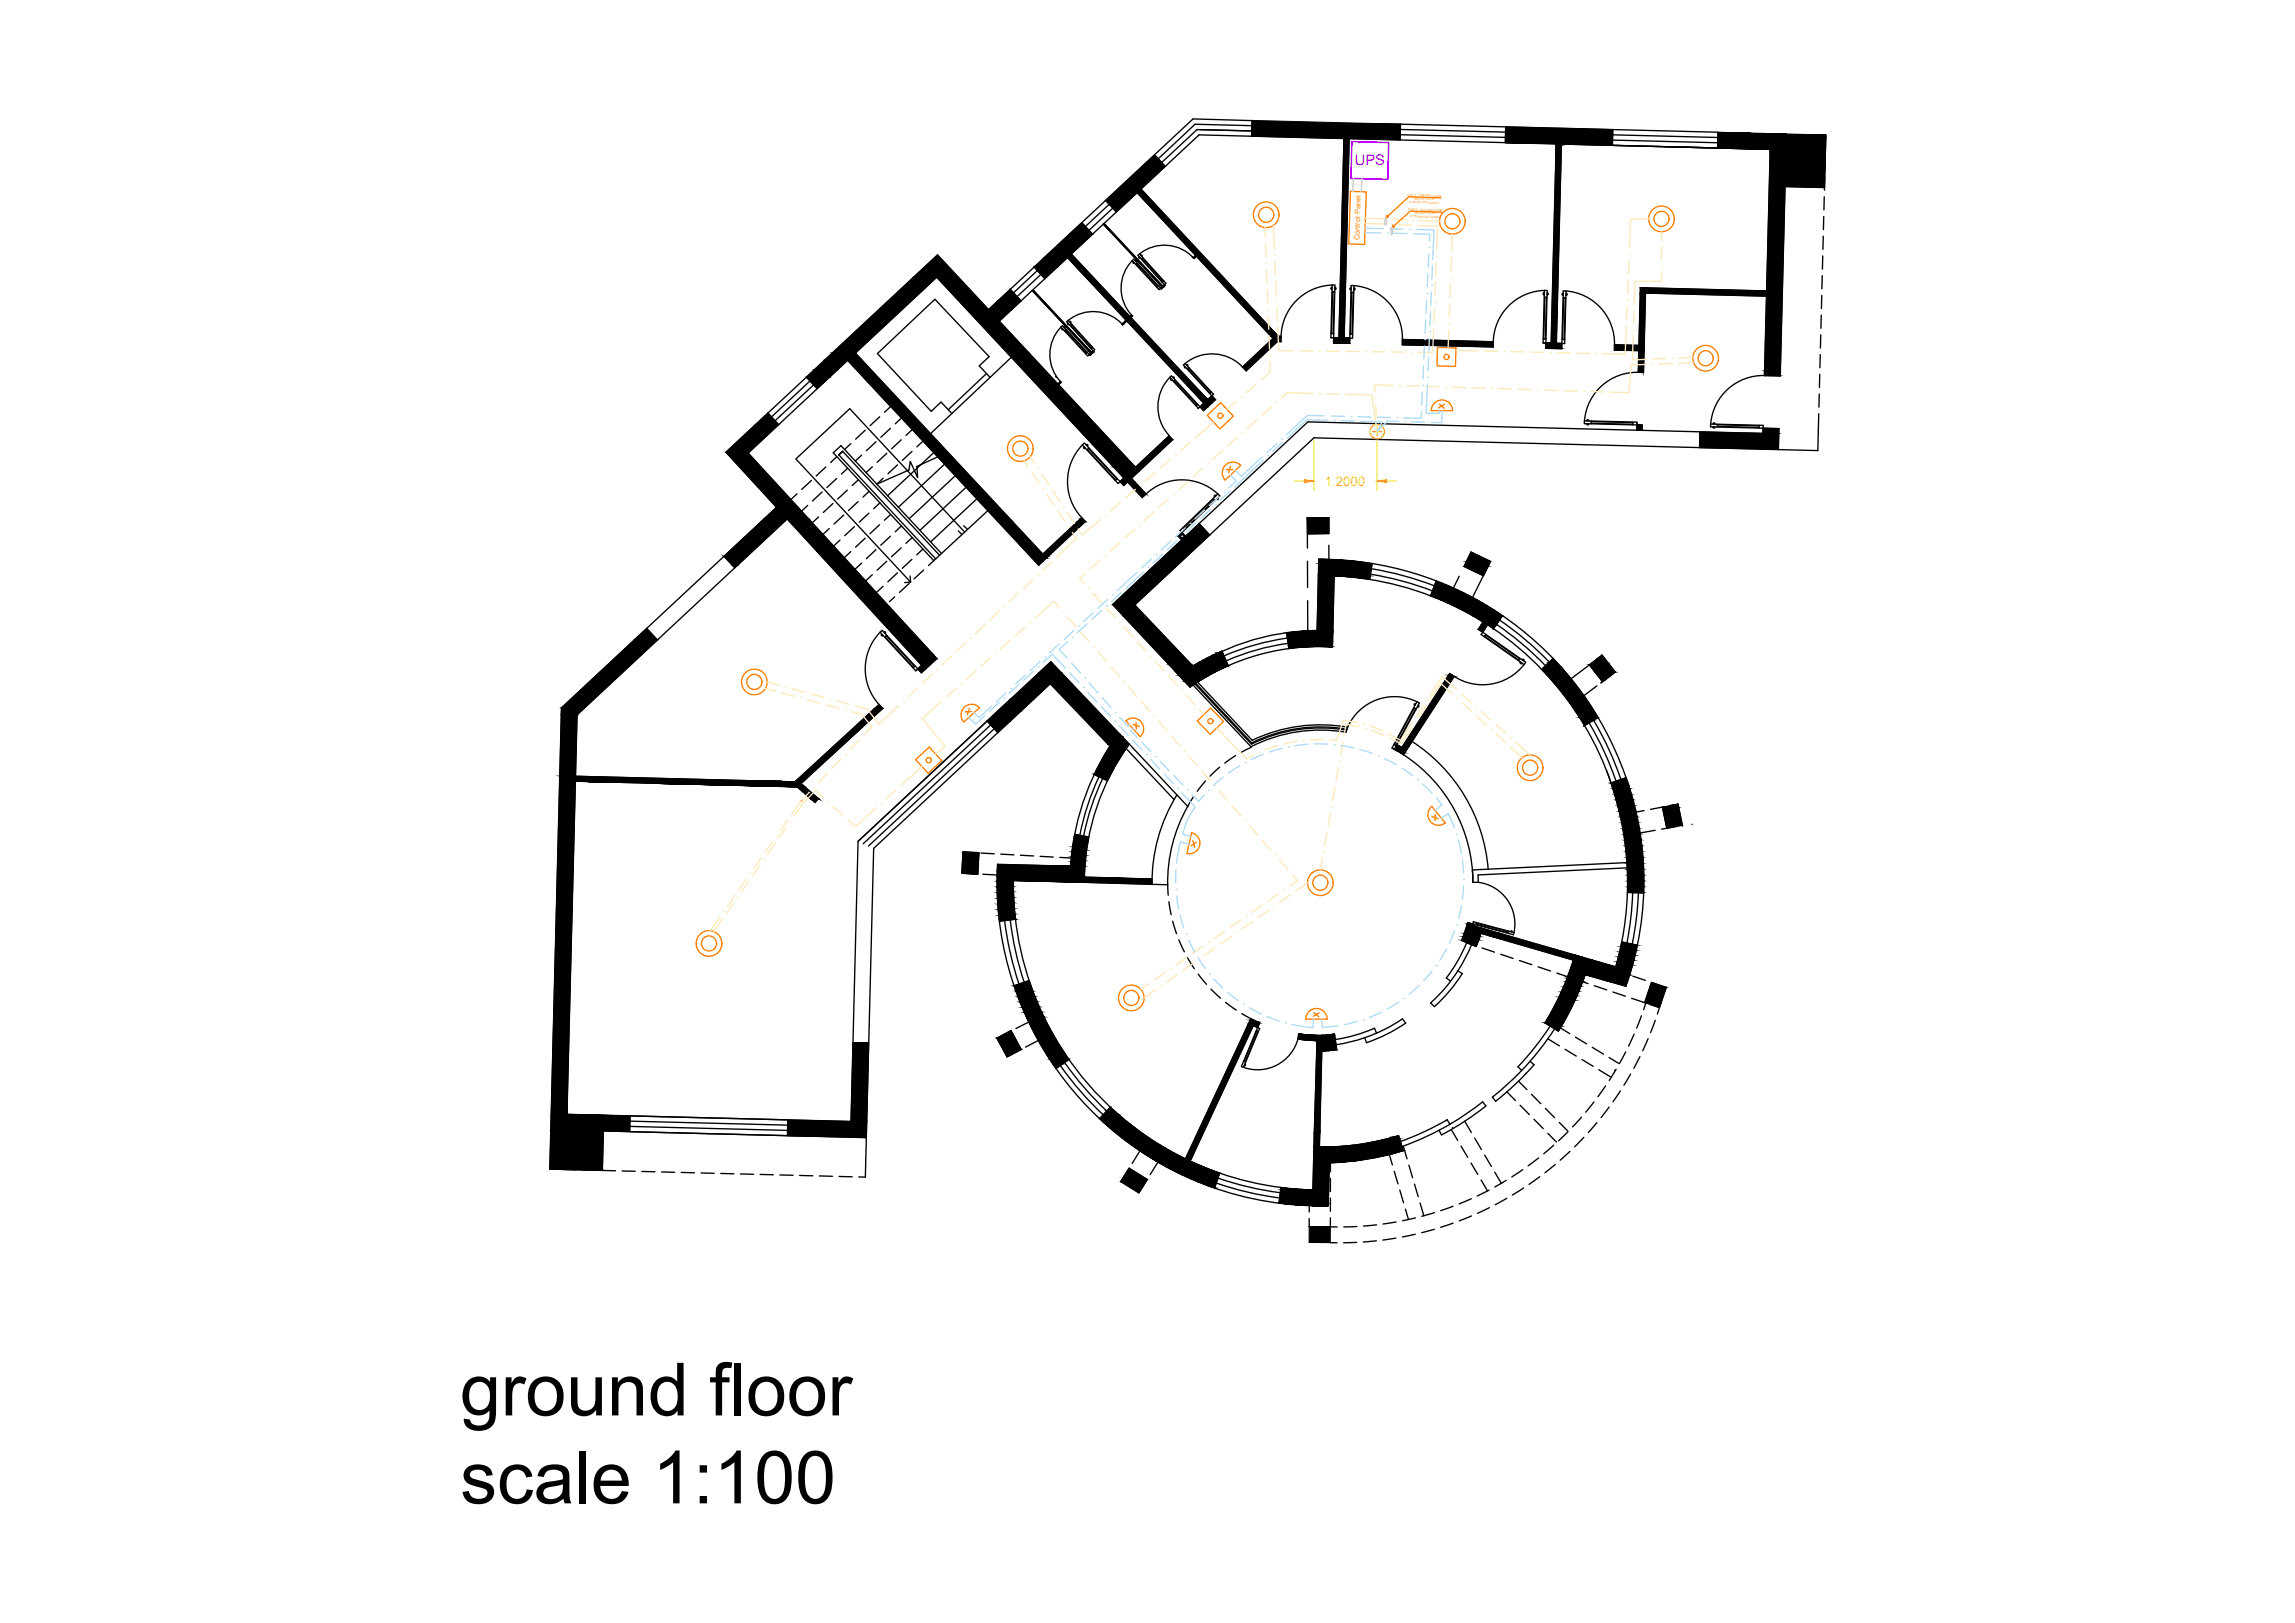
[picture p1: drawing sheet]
<svg xmlns="http://www.w3.org/2000/svg" width="420mm" height="297mm" viewBox="0 0 420 297" stroke-linecap="round" stroke-linejoin="round" font-family="sans-serif">
<defs><g id="words">
<g font-size="13.5">
<text x="84.2" y="259.1">ground floor</text>
<text x="84.3" y="275.1">scale 1:100</text>
</g>
<text font-size="2.7" fill="#bf00ff" x="248" y="30.2">UPS</text>
<text font-size="2.4" fill="#e5f104" x="242.6" y="88.9">1.2000</text>
<text font-size="1.3" fill="#ff7f00" x="248.9" y="43.9" transform="rotate(-88 248.9 43.9)">Control Panel</text>
<g font-size=".5" fill="#ff7f00">
<text x="257.6" y="35.8" transform="rotate(2 257.6 35.8)">Loop 1 _ Fire-Alarm Cable</text>
<text x="257.8" y="38.5" transform="rotate(2 257.8 38.5)">Loop 2 _ Fire-Alarm Cable</text>
<text x="258" y="37.1" transform="rotate(2 258 37.1)">in 16 mm PVC conduit</text>
<text x="258.2" y="39.8" transform="rotate(2 258.2 39.8)">in 16 mm PVC conduit</text>
<text x="258.7" y="36.5" transform="rotate(2 258.7 36.5)">FRLS 2×1.5 mm²</text>
<text x="258.9" y="39.1" transform="rotate(2 258.9 39.1)">FRLS 2×1.5 mm²</text>
</g>
<text font-size=".3" fill="#c7c8ca" x="247.9" y="33.8">DC 24 v</text>
</g></defs>
<!-- layer: bo -->
<g fill="none" stroke="#000" stroke-width=".25">
<path d="M202.4 36.7l2 2.1M203.1 37.4l-4.4 4.1M203.7 38.1l-4.3 4.1M208.1 35.1l25 26.9M208.8 34.5l25.2 27M211.4 28.4l1.9 2.1M229.1 24.9l.1-2.8-10.8-.3-37.4 34.9M229.2 24l-10-.3-6.5 6M246 25.4l-.9 37.4M247 25.4l-.9 37.4M256.3 24.7l19.3 .4M275.7 23.2l-.1 2.9"/>
<path d="M284.9 26.3l-.9 36.5h-1M295.2 25.6l19.3 .5M295.3 23.7l-.1 2.9 19.2 .5 .1-2.9-58.1-1.5-.1 2.9M315.8 25.2l-97-2.5-6.8 6.4M324.1 27.3l-104.6-2.6-36.6 34.1M324.1 27.3l-1.1 41.4M324.1 27.3l-38.2-.9-1 36.4M327 24.5l-1.1 44.3M333.9 39.6l-.1 2.4M334 36l-.1 2.4M334.1 32.4l-.1 2.4M334.2 28.8l-.1 2.4"/>
<path d="M334.2 27.6l.1-2.9-.3 9.6-7.2-.2M184.9 52.9l2 2.2M189 53.2l10.7 11.5M189.1 53l10.7 11.5M189.3 48.8l2 2.2M189.9 49.5l-4.4 4.1M190.6 50.2l-4.4 4.1M194.2 59.9a7.2 7.2 0 0 0 .1 10.1l-.5 .4M194.8 59.8l.2 .2M194.8 59.8h.2v.2M195.4 47.1l25 26.7-.7 .7M195.5 59.2l.2 .2h-.2z"/>
<path d="M195.6 58.6l-.3 .3 5 5.5-.7 .6-5.1-5.4-.3 .3M195.6 58.6l4.8 5.4-1.3 1.2-4.9-5.3M195.6 58.6a7.2 7.2 0 0 1 9.9 .8l.8-.7M196 59.5l.1-.1 3.9 4.2-.2 .2zM196 59.1v-.2h-.2l.2 .2M196.1 46.5l25 26.6M196.2 59.4h.1M198.1 40.7l1.9 2.2M202 41l10.7 11.5M202.1 40.9l10.8 11.5M206.2 58.6l-.8 .7M207.2 57.7l-.3 .3"/>
<path d="M207.3 47.7l.3-.3 5 5.5 .7-.7-.1-.1M207.3 47.7a7.2 7.2 0 0 0 0 10.1l-.3 .3M207.7 48.2h-.2v-.2l.2 .2M207.8 47.7h.2v.2zM208 48.3l.1-.1 3.9 4.2-.1 .2zM208 48.4h.1M208.5 47l.2 .2h-.2zM208.6 46.5l-.3 .2 4.9 5.4M208.6 46.5l4.8 5.3-1.2 1.2-4.9-5.3M208.9 46.7h.2l-.1 .2zM209 47.4l.2-.2 3.8 4.3-.1 .1zM209.3 47.2l-.1 .1"/>
<path d="M211.8 52.5v.1M212 52.3v.1M212.8 51.6v.1M213 51.4h.1M219.3 46.3l-.8 .9M219.5 46.5l-.9 .8a7.2 7.2 0 0 0-10-.8M243.8 52.6l-.2 .2 .2 .2v-.4M243.9 53.5h.1M243.9 52.2l-.2 9.6h.5M243.9 52.2h.5l-.2 9.6M243.9 52.2a9.6 9.6 0 0 0-9.4 9.4M244 53.4h.3l-.2 7.7h-.3z"/>
<path d="M244.3 53.5h.1M244.4 52.6l.2 .2-.2 .2zM247.2 52.7h.1v.4l-.2-.2zM247.3 53.6h.1M247.4 53.5h.3l-.2 7.7-.3-.1zM247.7 53.6h.1M247.9 52.3l-.3 9.6-3.9-.1M247.9 52.3a9.6 9.6 0 0 1 8.8 9.8M247.9 52.3h-.5l-.3 10.5h-3l.1-1M247.9 52.7v.4l.2-.2-.2-.2M282.6 53.6h.1v.4l-.2-.1zM282.7 54.5h.1"/>
<path d="M282.7 53.2l-.2 9.6h.5M282.7 53.2h.5l-.2 9.6M282.7 53.2a9.6 9.6 0 0 0-9.3 9.4M282.8 54.4h.3l-.2 7.7-.3-.1zM283.1 54.5h.1M283.3 53.6l.2 .2-.2 .2zM286 53.7h.1v.3l-.1-.1zM286.2 54.6h.1M286.3 54.5h.3l-.2 7.6h-.3zM286.6 54.6h.1M286.7 53.3h-.5l-.3 10.5h-2.9v-1M286.7 53.7l.2 .2-.2 .2z"/>
<path d="M300.3 53.6l23.1 .6M301.3 52.7l-.4 15.5-1-.1M323.4 53.2l-23.1-.5-.4 15.4M333.4 57.7v2.4M333.5 54.1v2.4M333.6 50.5l-.1 2.4M333.7 46.8l-.1 2.5M333.8 43.2l-.1 2.4M140.5 75.6l2 2.1M147.6 69l1.9 2.1M148.3 69.7l-7.1 6.6M149 70.4l-7.1 6.6"/>
<path d="M155.2 65.9l35 37.5 8.5-8a9.7 9.7 0 0 1-.5-14l6.5 7.1 .4-.3M156.6 64.6l35 37.5M158.4 78.7l-1.8 1.7M161 76.3l-1.7 1.6M163 78.4l-1.7 1.6M163.1 74.4l-1.2 1.1M165 76.5l-1.1 1.1M167 78.6l-1.1 1.1M180.6 68.4l-7 6.6M181.3 69.1l-2-2.1 1.8-1.7-9.9-10.5-10.6 9.9 9.9 10.6 1.8-1.7 2 2.1M185.2 65.4l-14.8 14M193.3 68.9l.1 .2"/>
<path d="M194.1 69.8l-.4 .5M194.4 60.1v.2h.2l-.2-.2M194.9 60.5l.2-.2 3.9 4.2-.2 .2zM195 60.5l-.1 .1M198.8 64.7h-.1M199 64.5h.1M199.8 63.8h-.1M200 63.5v.1M214.2 69.1l.3-.3 5.2 5.7M214.2 69.1l5.2 5.6M214.2 69.1a7.7 7.7 0 0 0-.2 10.6M214.4 69.4l.2 .2h-.2z"/>
<path d="M214.7 69h.2v.2M214.9 69.7l.2-.1 4.1 4.5-.1 .1zM214.9 69.8v.1M216.7 66.8l5.8 6.3-2.1 2.1-.7-.7M216.9 67.1l.2 .2h-.2zM217 66.5l-.3 .3M217.2 66.8h.2v.2zM217.4 67.5l.2-.2 4.1 4.5-.2 .2zM217.7 67.3l-.1 .1M219 74.2l-.1 .1M219.2 74h.1M219.7 74.5l-.4 .3"/>
<path d="M221.7 71.7v.1M234.5 61.6v.9h-.6l-5.8 5.4a7.8 7.8 0 0 0-11.1-1.4l5.2 5.7-2.5 2.3M234.5 61.6l-1-.1-6 5.7M243.7 61h.1M244.1 61h.1M244.2 61.8h.9M247.1 61.1h.1M247.5 61.1h.1M256.7 62.1l16.7 .4v1l-16.7-.4zM282.5 62.8l4 .1 .2-9.6a9.6 9.6 0 0 1 8.9 9.8M282.5 62h.1M282.9 62h.1"/>
<path d="M286 62.1h.1M286.4 62.1h.1M290.1 77.5l9.6 .3M290.1 77v.5M290.1 77l9.6 .3v.5M290.5 77.6h.4l-.2 .2zM290.6 76.9h.2l.1 .1h-.4zM291.3 77.2l7.7 .2-.1 .3-7.6-.2zM291.4 77.5v.1M291.4 77.1v.1M295.6 63.1l-.1 1 5.5 .1M295.6 63.1l5.4 .1"/>
<path d="M298.9 77.7v.1M298.9 77.2v.2M299.7 77.8h.9v1M299.7 77.3v1.4v-.9M299.9 68.1a9.6 9.6 0 0 0-9.8 8.9M311.2 79l-.1 2.9M313.2 77.6v.5l9.6 .3M313.6 78.2h.4l-.2 .2zM313.7 77.4l.2 .1 .1 .1h-.4zM314.4 77.7l7.7 .2v.3l-7.7-.2zM314.5 78v.1M314.5 77.6v.1"/>
<path d="M322 78.2v.1M322 77.8v.1M322.8 79.3l-83.4-2.1-35.7 33.4 14.2 15.1a41.4 41.4 0 0 1 26-7.3l.4-13a56.1 56.1 0 0 1 52.4 44.1M322.8 79.3v-.9h2.9l-.1 3.9M323 68.7l2.9 .1M323 68.7a9.6 9.6 0 0 0-9.8 8.9l9.6 .3v1.4M323.1 67.8l-.1 .9M325.9 67.8v1M333 75.7l-.2 6.8-92.2-2.4-35 32.6M333.1 72.1l-.1 2.4M333.2 68.5l-.1 2.4M333.2 64.9v2.4"/>
<path d="M333.3 61.3v2.4M142.2 92.8l-39.4 36.8-2.1 84.4M142.8 93.5v.1M144.1 95l-38.5 35.8-1.8 73.1 52 1.3 1.3-51.2 35.3-32.9 14.3 15.1a43.2 43.2 0 0 0-8.2 24.3l12.4 .4M145.9 90.4l-1.1 1.1M147.9 92.5l-1.2 1.1M148.5 87.9l-1.7 1.7M149.8 94.6l-1.1 1.1M150.5 90l-1.7 1.7M151.2 85.5l-1.8 1.6M151.8 96.7l-1.1 1.1M152.5 92.2l-1.8 1.6"/>
<path d="M153.2 87.6l-1.8 1.6M153.2 83.6l-1.1 1M153.6 83.3l.7-.7-.7 .7M153.6 83.3l17.7 19M153.8 98.8l-1.2 1.1M154.3 82.6l17.7 19M154.5 94.3l-1.8 1.6M155.1 89.7l-1.7 1.6M155.2 85.7l-1.2 1.1M155.8 81.2l-1.2 1.1M156.4 96.4l-1.7 1.6M157.1 91.8l-1.8 1.6"/>
<path d="M157.2 87.8l-1.2 1.1M157.7 83.3l-1.1 1.1M158.4 98.5l-1.8 1.6M159.1 93.9l-1.8 1.7M159.1 89.9l-1.1 1.1M159.7 85.4l-1.1 1.1M160.4 80.8l-1.8 1.7M161 96l-1.7 1.7M161.1 92l-1.2 1.1M162.4 83l-1.8 1.6M163 98.1l-1.8 1.7M163.1 94.1l-1.2 1.1"/>
<path d="M164.3 85.1l-1.7 1.6M165 80.5l-1.8 1.6M165 96.3l-1.1 1M167 82.6l-1.8 1.7M167 98.4l-1.1 1M169 80.7l-1.2 1.1M171 82.8l-8.5 7.9M172.9 85l-8.4 7.8M173.5 82.8l-5.6 2.6 .1 2-1.3-2.9-.3 1.5-5.9 2.6 1.2-1.1M174.9 87.1l-8.5 7.8M175.5 97.2l.6 .6M176.4 96.2l.7 .7"/>
<path d="M176.6 97.4l-21-22.6-9.9 9.2 21 22.5M176.9 89.2l-8.5 7.9M178.8 91.3l-8.4 7.9M180.8 93.5l-10.8 10M198 94.7l-8.5 8M198.1 81.4l.4-.3 6.6 7.1M198.4 81.8l.3 .3-.3-.1zM198.9 81.4h.2v.3zM199.1 82.3l.2-.2 5.2 5.6-.2 .2zM199.1 82.3v.1M199.4 82.1h.1M204.2 87.8l-.1 .1"/>
<path d="M204.5 87.6h-.1M205.1 88.2l.6 .7 9-8.4-.7-.7-8.9 8.4M205.8 87.5l-.7 .7M207.1 87.5l2.7 2.9-.7 .7-37.6-40.4-34.5 32.2 34.6 37.7M208.5 86.2l-36.9-39.5-38.7 36.1 35.9 39M216.6 96.5l.1 .1M216.6 96.6l5.5-5.3 .3 .2-5.6 5.4zM216.9 96.8l.1 .1M219.5 95.8l2 2.1M222 91.3l.1 .1M222.3 91.6l.1 .1M222.4 90.7h.2l-.2 .2z"/>
<path d="M222.8 91.4l.2-.3v.3zM223 90.4l-7 6.7 1.1 1M223 90.4a9.6 9.6 0 0 0-13.3 .1M223 90.4l.3 .4-7.6 7.3 .7 .7M239.3 94.8l4-.1v2.9l-3.9 .1M239.3 94.8l.1 2.9M239.3 94.8l.1 5.5M243.3 97.6l-3.9 .1M243.3 94.7l-4 .1M243.3 94.8v2.6M243.3 99.8v2.6M155.8 101l-1.2 1"/>
<path d="M157.7 103.1l-1.1 1M159.7 105.2l-1.1 1.1M160.4 100.6l-1.8 1.7M161.4 116.1l.2 .2h-.2zM161.5 115.4l-.4 .3M161.5 115.4l6.5 7M161.7 107.3l-1.2 1.1M161.8 115.7h.3v.2zM162 116.5l.3-.2 5.2 5.7-.3 .2zM162.1 116.6l-.1 .1M162.3 102.7l-1.7 1.7M162.4 116.3l-.1 .1"/>
<path d="M163.8 109.2l-1 .9M164.3 104.8l-1.8 1.7M165 100.3l-1.8 1.6M166.4 106.8l-1.7 1.6M166.6 105.4l.1 1.1-1.1 .1M166.9 102.4l-1.7 1.6M169 100.5l-1.2 1.1M169.1 104.3l-1.8 1.7M170.9 119.8l-3.2 3M172.4 101.3l-18.4-19.7-1.4 1.3 18.4 19.7M207.7 110.7l10.7 11.2M223.7 119.2l1.2 2.8"/>
<path d="M235.5 115.8l.4 2.9M235.7 116.8a45.1 45.1 0 0 0-11.6 3.2M235.8 117.7a42.4 42.4 0 0 0-11.3 3.3M239.4 102.7v4.8M239.4 109.9v5.5M241.4 102.3l-.3 13.1a42.9 42.9 0 0 0-25.1 8.3M241.4 102.4a59.2 59.2 0 0 1 55.2 37.1M244 117.4h.1M250.9 105.1a57.1 57.1 0 0 1 11.3 3M251.1 104.1a58.3 58.3 0 0 1 11.5 3.1M251.2 103.1l-.5 2.9M262.9 106.3l-1 2.7"/>
<path d="M267.1 105.5l-1 2.2M269.3 101.1l3.6 1.7-1.3 2.5-3.5-1.6zM269.3 101.1l-1.1 2.2M271.1 116.1l7.9 5.5a9.7 9.7 0 0 1-13.6 1.7l-8.8 13.5M271.5 113.8l-.9 1.4 8.7 6M271.9 116.5l-.1 .1M272 116.2l6.2 4.4-.1 .2-6.3-4.3zM272.1 116.2h-.1M272.3 114.3l-1.1 1.8M272.7 103l-3.1 6.4M274 114.3a57.1 57.1 0 0 1 8.9 7.5M274.5 113.5a58.3 58.3 0 0 1 9.1 7.7"/>
<path d="M275.1 112.7l-1.8 2.5M293.3 119.9l-2.3 1.8 2.4 3.1M293.3 119.9l2.4 3.1M293.3 119.9l-5.7 4.3M160.9 128.9l-15.3 14.2M167.2 122.1l-.1 .1M167.5 121.8l-.1 .1M168 122.4l-.3 .4-6.6-7.1a9.7 9.7 0 0 0 .5 14l-14.9 13.7M171.5 120.5l-2.8 2.6-.7-.7M180.7 132l2 2.1M183.6 130.6l-25.6 23.8M184.2 131.3l-25.2 23.5"/>
<path d="M192.3 125.1l10.9 11.5M194.4 123.2l-34.5 32.1-1.5 60.1h-1.2M203.2 136.6a46 46 0 0 0-7.3 24.8M205.6 134.8l-.1 .1M206.1 137l8.8 9.3M206.8 136.3l10.7 11.3M216.5 124.2l-.1 .1M218.4 125.3l10.6 11.4a27.9 27.9 0 0 1 17.4-2.7l.3-.9M218.7 125.1l10.4 11.1a28.3 28.3 0 0 1 17.4-2.6M218.8 124.9l10.3 11.1a28.5 28.5 0 0 1 17.6-2.5M219.1 124.7l10.1 10.8a28.9 28.9 0 0 1 17.5-2.4 9.4 9.4 0 0 1 12.7-4.7M226.2 138.3l-2 1.4"/>
<path d="M229.1 136.7l-1.9 1M254.8 136.9l2.1 1.2M255.2 136.2h.1M255.6 136.4h.1M255.7 136.3l1 .5M256.9 138.1a27.9 27.9 0 0 1 12.8 23.4M258.5 135.7a30.8 30.8 0 0 1 13.9 23.4M258.8 129.6h.1M258.9 129.6l.3 .1-3.7 6.7-.2-.1zM259 129.1l-.1-.2 .3-.1-.2 .3M259.1 129.8h.1M259.4 128.4l-4.6 8.5 .5 .2 4.5-8.4"/>
<path d="M259.4 128.4l.5 .3M259.7 129.1l.1 .2-.3 .1zM266.2 123.8l-9.3 14.3M278 120.8l-.1 .1M278.2 120.5h.1M278.3 121.2l.3 .2-.2 .1zM278.7 120.7h.2l.1 .2zM279.3 121.2l-.3 .4M284.3 120.5l-2.1 2M290.9 132.3a57.1 57.1 0 0 1 5 10.7M291.7 131.8a56.3 56.3 0 0 1 5 10.9M292.4 125.5l-2.4 1.8"/>
<path d="M292.6 131.3l-2.7 1.6M295.4 123.2l-2.3 1.8M295.7 123l-2.4 1.8M296.6 139.5a57.3 57.3 0 0 1 1.1 41M176.1 159.8l2.6 .1M176.3 155.9l2.9 .2-.2 3.9-2.9-.2zM178.4 156.1l-2.1-.2-.2 3.9 2.9 .2 .2-3.9M179.6 156.1l2.4 .2M183.2 156.3l2.4 .2M186.8 156.5l2.4 .2M190.4 156.7l2.4 .2M194 156.9l2.1 .1"/>
<path d="M196 158.5l-13.4-.3a59.2 59.2 0 0 0 38.7 58.9M196.8 152.7l2.5 .5M200.2 141.7l2.5 1.2M201.2 142.1a45.1 45.1 0 0 0-3.5 10.8M201.9 142.5a44.2 44.2 0 0 0-3.5 10.5M215.5 145.5a30.4 30.4 0 0 0-4.6 16.4M218.5 145.8a28.5 28.5 0 0 0-4.7 16.1M220.7 142.9l-1.5 1.9M223.3 140.4l-1.8 1.7M294.1 141a56.3 56.3 0 0 1 1.7 36l-26.3-7.6 .1-.3M297.7 142.3l-2.8 1M297.8 142.8h.1"/>
<path d="M297.9 157.9l-28.3 1.3 .1 2.3M297.9 158.8l-27.3 1.3v1.4M298.1 143.7h.1M301 148.4l-1.5 .2M303 152l-2.7 .5M304.4 147.8l.8 3.8M304.5 147.7l-2.3 .4M307 151.3l-2.8 .4M307.2 147.2l.8 3.8-2.8 .6-.8-3.8M307.2 147.2l-2.8 .6M307.2 147.2l-1.5 .3M179.9 160l2.6 .1"/>
<path d="M183.9 168.5a58.3 58.3 0 0 0 2.7 11.6M185 168.4a57 57 0 0 0 2.5 11.4M185.5 161.2l28.3 .7M185.5 161.1a56.1 56.1 0 0 0 36.8 53.2M186.1 168.2l-3.1 .4M188.4 179.5l-2.8 .9M197.6 160.5h.1M213.8 161.9l.1 1.9M214 165l.4 2.4M214.7 168.6l.7 2.3M215.8 172l1 2.2M217.4 175.3l1.3 2"/>
<path d="M219.4 178.3l1.5 1.8M266.9 177.7l.8 .5a30 30 0 0 1-5.1 6l-.7-.6a28.1 28.1 0 0 0 5-5.9zM268.5 172.6l1.7 .5M268.5 172.5a27.9 27.9 0 0 1-3.7 6.5l.8 .6M269.3 170.3h.1M269.3 170.3l18.7 5.4M269.4 172.9l-1 2.1-1.5 2.7M269.6 169.1l.1-.4 7.5 2M270.3 169.2v.1M270.3 168.9l5.9 1.6-.1 .2-5.9-1.5zM270.4 168.9h-.1M270.6 161.5h-.9"/>
<path d="M270.6 161.5a7.7 7.7 0 0 1 6.6 9.2M271.3 173.5l2.3 .8M274.7 174.6l2.3 .8M276.1 170.4v.1M276.8 170.6l-.1-.2-.1 .1 .2 .1M277.2 170.7l-.1 .4-8.4-2.3-1.1 3.3 2.7 1.1 .8-2.4M278.2 175.8l2.2 .8M281.6 176.9l2.3 .8M285 178.1l2.3 .8M288.2 175.1l2.8 .9M288.3 174.8a48.2 48.2 0 0 1-5.5 12.4l2.5 1.5M288.4 179.3l2.3 .7"/>
<path d="M292.1 176.4l2.3 .7M295.5 177.5l2.3 .8M296.9 172.4l2.9 .6M297.9 163.3l3 .1M298.9 163.4l-.3 4.6-.7 4.6M298.9 178.7l2.3 .7M299.9 163.4l-.3 4.7-.8 4.7M302.3 179.8l-1.2 3.7M302.4 179.8l2.7 .9M182.5 190l2.6-1.4 1.8 3.5-2.5 1.3zM184.9 188.8l-2.3 1.2M186.7 192.2l-2.3 1.2"/>
<path d="M188.3 187l-2.3 1.2M190.1 190.4l-2.3 1.2M194.1 195a58.3 58.3 0 0 0 7.9 9M194.9 194.5a57 57 0 0 0 7.7 8.8M195.8 193.8l-2.5 1.8M221.7 181l1.7 1.7M224.4 183.5l1.9 1.4M227.3 185.5l1.7 .9M227.7 194.3l2.4-5.6 .2 .1-2.3 5.6M227.9 194.8l.1 .2h-.2l.1-.2M228.6 187.3l2 .9M229 186.4l-12 25.7"/>
<path d="M229 186.4l1.6 .8-3.3 8 .4 .2M229.4 187.7l-11.5 24.8M230 188.7h.1M230.3 188.8h.1M230.6 188.2l-2.9 7.1M237.6 190.1a7.7 7.7 0 0 1-9.9 5.2M241.1 190.4l-.7 27.4M242 192.4l2.7-.3-.4-2.8-2.2 .2-.5 20.4M242 189.5l-4.2-.3-.2 1 4.4 .3M249.9 189.9a27.6 27.6 0 0 0 6.9-3.4l.6 .7a29 29 0 0 1-7.2 3.6zM249.9 189.9l-3 .9-2.3 .4M252 189.1l-.4-.9a27.9 27.9 0 0 1-7.1 2.1"/>
<path d="M275.9 199.8l1.5 1.6M277.9 195.2l.7 .7M278 197.9l1.5 1.5M278.6 195.9l-2.9 2.8-2.5 2.1M279.4 196.4v.1M280.1 194.2l.8 .7a52.5 52.5 0 0 1-7.1 6.7l-.6-.8M283.4 190.1l2.1 1.3M283.8 187.8a51.5 51.5 0 0 1-5.9 7.5M284.6 188.3a52.5 52.5 0 0 1-6 7.6M285.7 188.1l1.7 1.1M286.5 192l2.1 1.3M288.4 189.8l2.1 1.3"/>
<path d="M289.6 193.9l2.1 1.3M291.5 191.7l2.1 1.2M291.9 180.4l2.2 .8M292.7 195.8l2.1 1.3M293.9 198.8l-1.4 1.9M294.6 193.6l1.7 1M295.3 181.6l2.3 .7M295.9 195.7l-1.3 2.1M296.6 199.7l-1.3 1.9M297.6 192.5l-1.1 2.2M297.7 180.5l-7.5-2.1a51 51 0 0 1-4.9 10.3M298.5 196.6l-1.2 2"/>
<path d="M298.7 182.7l2.3 .8M299.2 189.3l-1 2.2M300.2 193.4l-1.1 2.1M300.5 185.9l-.9 2.3M301.3 183.6l-.4 1.2M301.7 190.1l-1 2.2M303 186.7l-.8 2.3M303.8 184.4l-.4 1.2M305.1 180.7l-1.3 3.7-1.7-.5M100.7 214h1.2M100.8 206.8l57.8 1.4M103.1 214l2.4 .1"/>
<path d="M106.7 214.1l2.4 .1M110.3 214.2l2.4 .1M110.5 207l-.2 7.2-9.6-.2M113.9 214.3l2.4 .1M115.3 206.2l28.9 .7M115.3 205.2l28.9 .7M115.4 204.2l28.8 .8v2.8l-28.9-.7zM117.5 214.4l2.4 .1M121.1 214.5l2.4 .1M124.7 214.6h2.4M128.3 214.7h2.4M131.9 214.8h2.5"/>
<path d="M135.6 214.9h2.4M139.2 214.9l2.4 .1M142.8 215l2.4 .1M146.4 215.1l2.4 .1M150 215.2l2.4 .1M153.6 215.3l2.4 .1M203.4 202.5l-2.1 2.2M206.7 213.8l3.3 2.1-1.5 2.4-3.3-2zM207 209.5h.1M208.7 210.6l-1.4 2.3M209.9 216l-1.4 2.3M212 212.7l-1.4 2.3"/>
<path d="M217.9 212.5a56.3 56.3 0 0 0 22.5 5.3M221.6 216.2h.1M222.7 216.5a57.2 57.2 0 0 0 11.6 2.7M223 215.6a57.2 57.2 0 0 0 11.4 2.7M223.3 214.7l-1 2.7M234.5 217.3l-.4 2.9M240.6 209.9a48.2 48.2 0 0 0 15.4-2.1l.9 2.8a51 51 0 0 1-13.5 2.2l-.2 7.9a59.2 59.2 0 0 1-21.9-3.6M243.6 219.3v2.4M243.6 212.8v1.7M243.6 215.7v2.4M254.3 211.3l.6 1.9M255.3 214.4l.6 2.3"/>
<path d="M256.3 217.8l.7 2.3M256.9 209.8l.7 2.3M257.9 213.2l.7 2.4M259 216.7l.6 2.3M264.9 204.9l.6 .9M265 204.9a51.5 51.5 0 0 1-8.7 4M265.5 205.8l2.7-1.8 3.2-2.3 .6 .7a52.5 52.5 0 0 1-8.1 5.3l-.4-.8M265.5 205.8a52.5 52.5 0 0 1-8.8 4M265.7 206.7l1.2 2M265.9 206.4h.1M267.5 209.8l1.2 2M268.2 205.2l1.2 2.1"/>
<path d="M269.3 212.9l1.2 2M269.4 219.4l-2.3 .9M270 208.3l1.2 2.1M271.2 216l1.1 2M271.8 211.4l1.2 2.1M272.6 217.8l-2.1 1.1M273.6 214.5l1.3 2.1M275.8 216l-2.1 1.2M275.9 219.3l-2.2 1.2M278.3 202.3l1.7 1.7M278.8 214.1l-2 1.3M278.9 217.4l-2 1.3"/>
<path d="M280.4 200.3l1.7 1.7M280.8 204.8l1.7 1.8M281.7 211.9l-1.9 1.5M281.9 215.4l-2 1.4M282.9 202.9l1.7 1.7M283.4 207.4l1.5 1.6M284.5 209.6l-1.9 1.6M284.7 213.1l-1.9 1.5M285.5 205.4l1.5 1.6M287.1 207.1l-1.8 1.7M287.4 210.7l-1.8 1.6M289.5 204.5l-1.6 1.7"/>
<path d="M290 208.2l-1.7 1.7M291.8 201.7l-1.5 1.9M292.4 205.5l-1.6 1.8M294.6 202.6l-1.5 1.9M239.7 223v1.5M239.7 220.3v1.5M243.5 227.4h1.3M243.6 222.9v1.6l1.2 .1M248.4 227.4h-2.4M248.4 224.5l-2.4 .1M252 227.1l-2.4 .2M252 224.2l-2.4 .2"/>
<path d="M255.6 226.6l-2.4 .4M255.6 223.6l-2.4 .4M257.3 221.3l.6 1.9M259.1 225.9l-2.4 .5M259.1 222.9l-2.3 .5M260 220.2l.7 2.3M262.6 225l-2.3 .6M262.6 221.9l-2.3 .7M266 220.8l-2.2 .8M266 223.9l-2.3 .7M269.4 222.5l-2.2 .9M272.7 221l-2.2 1.1"/>
</g>
<g fill="#000" stroke="#000" stroke-width=".18">
<path d="M208.2 35.3l.7-.7 .6 .7zM209.1 30.5h4.2l-6.7 6.2zM209.1 30.5l2.3-2.2 1.9 2.2zM229.2 22.7h27.2l-.1 2.2zM229.2 22l27.2 .7h-27.2zM246 25.4h1zM275.7 23.2l19.6 .5h-19.7zM284.9 26.6h1l-.8 31.4zM284.9 26.3l1 .1zM284.9 26.3l10.3 .1zM314.4 27.1h3.2zM314.5 24.2l5.9 .1h-5.9z"/>
<path d="M320.3 24.5l.1-.2 6.6 .2zM327 24.7h7.3l-.3 9.4zM327 24.5l7.3 .2h-7.3zM167.3 50.7l4.3-4 3.8 4zM182.7 55.1h4.2l-1.7 1.6zM182.7 55.1l2.3-2.1 1.9 2.1zM189 53.2l.1-.2 .1 .2zM189.3 48.9h4.3l-2.3 2.1zM195.4 47.1l.7-.6 .6 .6zM195.8 42.9l2.3-2.2 1.9 2.2zM202 41l.1-.1 .2 .1zM206 58.7h.3l-.6 .6z"/>
<path d="M206 58.7l.2-.1 .1 .1zM207 57.8h.3l-.1 .2zM207 57.8l.2-.1 .1 .1zM212.6 52.4h.3l-.2 .1zM212.7 52.5h.3l-.3 .3zM213 52.2l.2-.1 .1 .1zM218.5 47.2l.1 .1zM218.5 47.2h.2l-.1 .1zM218.7 46.9l.2-.2 .1 .2zM284.1 59h.9l-.1 3.8zM300.3 52.7h1zM301.3 53.6h22.1z"/>
<path d="M301.3 52.7l22.1 .5h-22.1zM138.3 77.7l2.3-2.1 1.9 2.1zM149 67.7h4.3l-1.4 1.3zM151 65.9l.3-.3 .3 .3zM151.6 65.9h3.6l-1.9 1.8zM155.5 65.6l1.1-1 .9 1zM194 70h.3l-.3 .3zM194 70l.1-.2 .2 .2zM199.6 64.5h.2l-.1 .2zM199.8 64.5h.3l-.4 .4zM200 64.4l.1-.2 .2 .2zM213.3 80.5l.7-.7 .7 .7z"/>
<path d="M220.4 73.8h1.4l-.7 .7zM227.5 67.2h1.4zM232.7 61.5h.8zM233.5 61.5l1 .1zM233.5 61.5h.5zM233.9 62.5h.6zM244.2 61.8h.9zM244.2 61.9h.9v.9zM245.1 61.9h1v.9zM246.1 61.9h1zM246.1 61.9h1v.9zM256.7 62.5h16.7v.6z"/>
<path d="M256.7 62.1l16.7 .4h-16.7zM283 62.8h1zM283 62.9h2.9v.9zM295.6 63.2h4.4v.9zM295.6 63.1l4.4 .1h-4.4zM299.7 77.8h.9zM299.7 77.8h.9v.9zM300 64.2h1l-.1 3.9zM311.2 79.3h14.5l-.1 2.6zM311.2 79l11.6 .3h-11.6zM322.8 78.4h2.9zM323.1 67.8h2.8v.9z"/>
<path d="M140.1 94.7l2.1-1.9 1.7 1.9zM144.6 95.4h3.9l22.4 24.4zM197.8 95l.2-.3 .3 .3zM203.9 85.5h4l-.8 .7zM205.1 88.2h1.3zM205.1 88.2l.7-.7 .6 .7zM205.8 87.5h1.4l-.7 .7zM206.4 88.2h1.4l2 2.2zM206.4 88.2l.7-.7 .7 .7zM207.1 86.2l.8-.7 .6 .7zM213.3 80.5h1.4l-5.4 5zM215.7 98.1h1.4z"/>
<path d="M215.7 98.1l.7-.7 .6 .7zM217.3 97.9h4.2l-13.7 12.7zM217.3 97.9l2.2-2.1 2 2.1zM239.3 94.8h4v2.8zM239.3 94.8l4-.1zM116.2 117.1l2.2-2.1 2 2.1zM132.5 101.8h4.3l-1.8 1.6zM170.1 120.5l.8-.7 .6 .7zM188.9 102.1h1.3l-.7 .6zM190.2 102.1h1.4l-.7 .6zM190.5 101.8l.4-.4 .4 .4zM190.9 101.4h1.4l-.4 .4z"/>
<path d="M205.6 112.7l2.1-2 1.9 2zM222.8 119.5l.9-.3 .1 .3zM235.9 118.5h1.8zM241.4 102.4h1.1zM243.1 118.4h.8zM248.6 105.7h2.2v.2zM262.9 106.3l1 .4h-1.1zM268.5 102.8h4.4l-.5 .9zM269.3 101.1l3.6 1.7h-4.4zM271.2 114.3h1.1l-.5 .9zM271.5 113.8l.8 .5h-1.1zM271.6 113.9h2.6l-.4 .6z"/>
<path d="M292.5 120.5l.8-.6 .4 .6zM160.3 129.6l.6-.7 .6 .7zM160.2 129.7l.7-.8 .7 .8zM168.7 121.8h1.5l-.7 .6zM182.7 130.1h4.2l-2 1.9zM190.2 123.2l2.2-2.1 2 2.1zM192.3 125.1l2.1-1.9 1.8 1.9zM201 134.3l1.9 1.9zM201 134.3h3.9l-2 1.9zM202.9 136.2l2-1.9 1.8 1.9zM215.9 123.7h.4zM216.9 124.8h2.5l-.8 .5z"/>
<path d="M217.9 121.9h.5l-.6 .3zM217.9 121.9l.3-.2 .2 .2zM255.7 136.3l.5 .2h-.6zM255.8 137.5h1.6l-.2 .3zM265.4 123.3l.5 .3h-.7zM283.5 121.3l.8-.8 .7 .8zM289.2 131.3h3.4l-1 .6zM292 123h3.7l-1.9 1.4zM105.4 142l24.8 .7h-24.9zM105.4 142l37.8 1h-37.9zM145.9 144h1.5l2.4 2.2zM145.9 144h1.5l2.5 2.2z"/>
<path d="M176.2 158.1h2.9l-1.8 1.7zM176.3 155.9l2.9 .2h-2.9zM177.3 159.8l1.7 .1zM177.3 159.8l1.8-1.7-.1 1.7zM182.6 158.2l11.9 .3h-11.9zM196.7 152.7l2.6 .5h-2.6zM200.3 141.7h3l-.2 .4zM294.9 143.3l2.8-1 .3 1zM304.4 147.8h2.9l.7 3.2zM306.2 147.4l1-.2v.2zM182.9 167.6h2.9l.1 .6zM185.6 180.4l2.8-.9 .3 .9z"/>
<path d="M195.9 161.4h15v.4zM267.6 172.1h3.1l-.2 .5zM268.7 168.8l.9 .3h-1zM273.2 171.4h3.4l11.7 3.4zM287 178.8l.8 .2h-.9zM287.8 179h2.2l-.2 .6zM288.2 175.1h.3zM288.3 174.8h.1zM294.1 179.5h3.9l-.1 .2zM296.5 177.8h2l-.1 .6zM296.9 172.4l2.9 .6h-3zM298 162.4h2.9v.9z"/>
<path d="M302.3 179.8l2.8 .9h-3.1zM156.2 190.8l2.8 .1zM182.5 190h3.3l1.1 2.1zM182.5 190l2.6-1.3 .7 1.3zM192.2 193.9h3.5l-1.1 .8zM228.6 187.3l.4 .2h-.5zM229 186.4l.5 .3h-.6zM229.4 187.7h1l-.1 .1zM237.8 189.2l.3 .1zM241.1 190.5h.1zM242 192.3h1.4zM243.9 189.3h.4z"/>
<path d="M282.8 187.2h3.4l-.4 .7zM302 180.7h3.1l-1 2.8zM100.8 207h9.7l-.2 7zM100.8 206.8l9.7 .2h-9.7zM100.9 204.2h14.5l-.1 2.6zM144.2 205.2h14.5l-.1 2.6zM144.2 205l11.6 .2h-11.6zM203.3 202.6l.7 .7h-1.4zM205.4 215.9h4.6l-.2 .4zM206.7 213.8l3.3 2.1h-4.6zM211 212.1h6zM222.1 217.3h.3l-.1 .1z"/>
<path d="M234.5 217.3l.9 .1h-.9zM240.6 209.9h.8zM255.1 208.1l.9-.3 .1 .3zM239.7 224.5h3.9zM239.7 224.5h3.9l-.1 2.9zM240.2 220.7h3z"/>
<path d="M202.4 36.7h4.2l2.5-6.2zM202.4 36.7h4.2l-2.2 2.1z"/>
<path d="M208.2 35.3l25.8 26.2-24.5-26.2zM208.2 35.3l25.8 26.2h-1.3z"/>
<path d="M229.2 22.7l-.1 2.2h27.2zM229.1 24.9h27.2v.7z"/>
<path d="M246 25.4l.1 36.4 .9-36.4zM246 25.4l.1 36.4h-1z"/>
<path d="M284.9 26.6l-.8 31.4h1zM284.1 58h1l-1 1zM284.1 59h.9l.1-1z"/>
<path d="M284.9 26.3l10.3 .1zM285.9 26.4h9.3v.2z"/>
<path d="M284.9 26.4l1 .2v-.2zM284.9 26.4l1 .2h-1z"/>
<path d="M275.6 26.1l19.6 .2v-.2zM275.6 26.1l19.6 .2h-10.3z"/>
<path d="M275.6 23.7l19.6 2.4 .1-2.4zM275.6 23.7l19.6 2.4h-19.6z"/>
<path d="M314.5 24.3l3.1 2.8 2.8-2.8zM314.5 24.3l3.1 2.8h-3.2z"/>
<path d="M324.1 27.3l1.8 40.5 1.1-40.5zM324.1 27.3l1.8 40.5h-2.8z"/>
<path d="M317.6 27.1l9.4 .1zM317.5 27.2h9.5z"/>
<path d="M317.5 27.2l9.5 .1v-.1zM317.5 27.2l9.5 .1z"/>
<path d="M327 24.7l-.2 9.4h7.2zM326.8 34.1h7.2v.2z"/>
<path d="M320.3 24.5l6.7 2.6v-2.6zM317.6 27.1l2.7-2.6 6.7 2.6z"/>
<path d="M167.3 50.7l-10.7 13.9 14.9-13.9zM152.4 64.6l14.9-13.9-10.7 13.9z"/>
<path d="M171.5 50.7l16.9 13.9-13-13.9zM171.5 50.7l16.9 13.9h-4z"/>
<path d="M181 56.7h4.2l-2.5-1.6zM181 56.7h4.2l-2.3 2.1z"/>
<path d="M189 53.2l10.7 11.2-10.5-11.2zM189 53.2l10.7 11.2h-.3z"/>
<path d="M191.2 47.1l2.4 1.8 1.8-1.8zM189.3 48.9l1.9-1.8 2.4 1.8z"/>
<path d="M191.9 46.5l3.5 .6 .7-.6zM191.2 47.1l.7-.6 3.5 .6z"/>
<path d="M195.4 47.1l3 1.8-1.7-1.8zM195.4 47.1l3 1.8h-1.3z"/>
<path d="M197.1 48.9l24 24.2-22.7-24.2zM197.1 48.9l24 24.2h-1.3zM219.8 73.1l.6 .7 .7-.7z"/>
<path d="M195.8 42.9l.3 3.6 3.9-3.6zM191.9 46.5l3.9-3.6 .3 3.6z"/>
<path d="M202 41l10.7 11.2-10.4-11.2zM202 41l10.7 11.2h-.2z"/>
<path d="M205.4 59.3h.3l.3-.6zM205.4 59.3h.3l-.2 .2z"/>
<path d="M206.9 58h.3l-.2-.2zM206.9 58h.3l-.2 .1z"/>
<path d="M212.5 52.8h.2v-.3zM212.5 52.8h.2l-.1 .1z"/>
<path d="M212.5 52.2l.4 .2zM212.5 52.2l.4 .2z"/>
<path d="M212.9 52.4l.1 .1 .1-.1zM212.7 52.5l.2-.1 .1 .1z"/>
<path d="M213 52.2l.1 .2 .2-.2zM212.9 52.4l.1-.2 .1 .2z"/>
<path d="M218.7 46.9v.3l.3-.3zM218.5 47.2l.2-.3v.3z"/>
<path d="M284.1 59l-.1 3.8h.9zM284 62.8h.9z"/>
<path d="M300.3 53.6h1zM300.3 53.6h1z"/>
<path d="M301.3 53.6h22.1zM301.3 53.6h22.1v.6z"/>
<path d="M300.3 53.6l.7 9.6 .3-9.6zM300.3 53.6l.7 9.6h-1zM300 63.2h1zM300 63.2h1z"/>
<path d="M300.3 52.7l1 .9v-.9zM300.3 52.7l1 .9h-1z"/>
<path d="M301.3 53.2l22.1 .4v-.4zM301.3 53.2l22.1 .4h-22.1z"/>
<path d="M138.3 77.7l-1.2 5.1 5.4-5.1zM132.9 82.8l5.4-5.1-1.2 5.1z"/>
<path d="M147.6 69h4.3l-2.9-1.3zM147.6 69h4.3l-2.3 2.1z"/>
<path d="M151 65.9l2.3 1.8-1.7-1.8zM149 67.7l2-1.8 2.3 1.8z"/>
<path d="M151.3 65.6l3.9 .3 .3-.3zM151.3 65.6l3.9 .3h-3.6z"/>
<path d="M152.4 64.6l3.1 1 1.1-1zM151.3 65.6l1.1-1 3.1 1z"/>
<path d="M155.5 65.6l2.3 .3-.3-.3zM155.2 65.9l.3-.3 2.3 .3z"/>
<path d="M155.2 65.9l10.5 8.5-7.9-8.5zM155.2 65.9l10.5 8.5h-2.6z"/>
<path d="M163.1 74.4l22.2 21-19.6-21zM163.1 74.4l22.2 21h-2.6z"/>
<path d="M184.4 64.6l23.5 20.9-19.5-20.9zM184.4 64.6l23.5 20.9h-4z"/>
<path d="M193.7 70.3h.3v-.3zM193.7 70.3h.3l-.2 .1z"/>
<path d="M199.4 64.4l.4 .1zM199.4 64.4l.4 .1z"/>
<path d="M199.4 64.9h.3l.1-.4zM199.4 64.9h.3l-.1 .1z"/>
<path d="M200 64.4l.1 .1 .2-.1zM199.8 64.5l.2-.1 .1 .1z"/>
<path d="M219.8 73.1h1.3zM219.8 73.1h1.3z"/>
<path d="M219.7 74.5h1.4l-.7-.7zM219.7 74.5h1.4l-.7 .7z"/>
<path d="M221.8 72.5l.7 .6zM221.1 73.1l.7-.6 .7 .6z"/>
<path d="M221.1 73.1l.7 .7 .7-.7zM220.4 73.8l.7-.7 .7 .7z"/>
<path d="M227.5 67.2l1.3 .1zM227.6 67.3h1.2l-.7 .6z"/>
<path d="M232.7 61.5h.8zM232.7 61.5h.8l-.4 .4z"/>
<path d="M232.4 62.5l-3.5 4.7 4.9-4.7zM227.5 67.2l4.9-4.7-3.5 4.7z"/>
<path d="M232.5 62.5h1.4zM232.5 62.5h1.3z"/>
<path d="M233.5 61.6l1 .9v-.9zM232.5 62.5l1-.9 1 .9z"/>
<path d="M244.2 61.9l-.1 .9h1zM244.1 62.8h1z"/>
<path d="M244.2 61.8l.9 .1zM244.2 61.8l.9 .1z"/>
<path d="M245.1 61.9v.9h1zM245.1 62.8h1z"/>
<path d="M245.1 61.8h1zM245.1 61.8h1zM245.1 61.8l1 .1zM245.1 61.8l1 .1z"/>
<path d="M245.1 61.9h1zM245.1 61.9h1z"/>
<path d="M246.1 61.9v.9h1zM246.1 62.8h1z"/>
<path d="M256.7 62.5v.6h16.7zM256.7 63.1h16.7v.4z"/>
<path d="M283 62.9v.9h2.9zM283 63.8h2.9z"/>
<path d="M283 62.8l2.9 .1zM283 62.8l2.9 .1z"/>
<path d="M295.6 63.2l-.1 .9h4.5zM295.5 64.1h4.5v.1z"/>
<path d="M299.7 77.8v.9h.9zM299.7 78.7h.9z"/>
<path d="M300 64.2l-.1 3.9h1zM299.9 68.1l1 .1z"/>
<path d="M295.6 63.2h4.4zM295.6 63.2h4.4z"/>
<path d="M300 63.2l1 1v-1zM300 63.2l1 1h-1zM300 64.2h1zM300 64.2h1z"/>
<path d="M311.2 79.3l-.1 2.6h14.5zM311.1 81.9h14.5v.4z"/>
<path d="M323.1 67.8l-.1 .9h2.9zM323 68.7l2.9 .1z"/>
<path d="M322.8 78.4l2.9 .9v-.9zM322.8 78.4l2.9 .9h-2.9z"/>
<path d="M133.1 82.9l13 9.9-9.1-9.9zM133.1 82.9l13 9.9h-3.9z"/>
<path d="M132.9 82.8l4.1 .1 .1-.1zM132.9 82.8l4.1 .1h-3.9z"/>
<path d="M139.4 95.4l-2.6 6.4 6.8-6.4zM132.5 101.8l6.9-6.4-2.6 6.4z"/>
<path d="M140.1 94.7l4 .3-.2-.3zM139.9 95l.2-.3 4 .3z"/>
<path d="M139.9 95l3.7 .4 .5-.4zM139.4 95.4l.5-.4 3.7 .4z"/>
<path d="M144.6 95.4l22.3 24.4h4zM166.9 119.8h4l-2.2 2z"/>
<path d="M142.2 92.8l5.8 2.2-1.9-2.2zM142.2 92.8l5.8 2.2h-3.9z"/>
<path d="M144.1 95l4.4 .4-.5-.4zM144.1 95l4.4 .4h-3.9z"/>
<path d="M182.7 95.4l8.2 6-5.6-6zM182.7 95.4l8.2 6h-2.6z"/>
<path d="M197.8 95l.9 .4-.4-.4zM197.3 95.4l.5-.4 .9 .4z"/>
<path d="M197.3 95.4l-5 6 6.4-6zM190.9 101.4l6.4-6-5 6z"/>
<path d="M203.9 85.5l.7 .7h2.5zM204.6 86.2h2.5l-1.3 1.3z"/>
<path d="M205.1 88.2h1.3zM205.1 88.2h1.3l-.7 .7z"/>
<path d="M205.8 87.5l.7 .7zM206.4 88.2h.1z"/>
<path d="M206.4 88.2l2.1 2.2h1.3zM208.5 90.4h1.3l-.7 .7z"/>
<path d="M207.1 86.2l.1 1.3 1.3-1.3zM205.8 87.5l1.3-1.3 .1 1.3z"/>
<path d="M207.9 85.5h1.4l4-5zM207.9 85.5h1.4l-.8 .7z"/>
<path d="M215.7 98.1h1.4zM215.7 98.1h1.4l-.7 .7z"/>
<path d="M203.7 110.6h4.1l9.5-12.7zM203.7 110.6h4.1l-2.2 2.1z"/>
<path d="M239.3 94.8l.1 2.8h3.9zM239.4 97.6h3.9z"/>
<path d="M116.2 117.1l-9.2 12.5 13.4-12.5zM102.8 129.6l13.4-12.5-9.2 12.5z"/>
<path d="M132.5 101.8l1.5 1.6h1zM134 103.4h1l-.5 .6z"/>
<path d="M189.5 102.7h1.4l-.7-.6zM189.5 102.7h1.4l-.7 .7z"/>
<path d="M188.7 101.8l1.5 .3 .3-.3zM188.7 101.8l1.5 .3h-1.3z"/>
<path d="M190.9 101.4l.4 .4h.6zM191.3 101.8h.6l-.3 .3z"/>
<path d="M188.3 101.4l2.2 .4 .4-.4zM188.3 101.4l2.2 .4h-1.8z"/>
<path d="M190.5 101.8l1.1 .3-.3-.3zM190.2 102.1l.3-.3 1.1 .3z"/>
<path d="M205.6 112.7l12.6 9-8.6-9zM205.6 112.7l12.6 9h-4.1z"/>
<path d="M222.8 119.5l1.2 .4-.2-.4zM222 119.9l.8-.4 1.2 .4z"/>
<path d="M222.8 119.5l1.2 .4-.2-.4zM222 119.9l.8-.4 1.2 .4z"/>
<path d="M222 119.9l2.2 .4-.2-.4zM221.2 120.3l.8-.4 2.2 .4z"/>
<path d="M222 119.9l2.2 .4-.2-.4zM221.2 120.3l.8-.4 2.2 .4z"/>
<path d="M235.9 118.5l.9 .1zM235.9 118.6h.9l-.9 .1z"/>
<path d="M235.9 118.4h2.7zM235.9 118.4l1.8 .1z"/>
<path d="M235.9 118.4h3.6zM235.9 118.4h2.7z"/>
<path d="M235.9 118.3h4.5zM235.9 118.3l3.6 .1z"/>
<path d="M235.9 118.3h5.4zM235.9 118.3h4.5z"/>
<path d="M241.4 102.4h2.2zM241.4 102.4h2.2z"/>
<path d="M243.1 118.4h.8zM243.5 118.4h.4z"/>
<path d="M241.4 102.4h3.3zM241.4 102.4h3.3z"/>
<path d="M241.3 118.3h2.6zM241.3 118.3h2.6z"/>
<path d="M242.2 118.3l1.7 .1zM242.2 118.3l1.7 .1z"/>
<path d="M235.5 115.8l8.4 2.5 .1-2.5zM235.5 115.8l8.4 2.5h-8z"/>
<path d="M237.4 115.6l6.6 .1v-.1zM236.5 115.7l.9-.1 6.6 .1z"/>
<path d="M236.5 115.7l7.5 .1v-.1zM235.5 115.8l1-.1 7.5 .1z"/>
<path d="M241.1 115.4h2.9zM240.2 115.4h3.8z"/>
<path d="M240.2 115.4l3.8 .1zM239.3 115.5h4.7z"/>
<path d="M239.3 115.5h4.7zM238.3 115.5h5.7z"/>
<path d="M238.3 115.5h5.7zM237.4 115.6h6.6z"/>
<path d="M241.4 105.4l2.6 10 .2-10zM241.4 105.4l2.6 10h-2.9z"/>
<path d="M241.4 105.4h2.9zM241.4 105.4h2.8z"/>
<path d="M241.4 102.4l4.4 .1zM241.4 102.4l4.4 .1z"/>
<path d="M241.4 102.5l5.5 .1zM241.4 102.5l5.5 .1z"/>
<path d="M241.4 102.6l6.6 .1-1.1-.1zM241.4 102.6l6.6 .1h-6.6z"/>
<path d="M241.4 102.7l7.7 .1-1.1-.1zM241.4 102.7l7.7 .1h-7.7z"/>
<path d="M248.6 105.7l2.2 .2zM249.7 105.9h1.1l-.1 .1z"/>
<path d="M241.4 102.8l8.7 .2-1-.2zM241.4 102.8l8.7 .2h-8.7z"/>
<path d="M241.4 103l9.8 .1-1.1-.1zM241.4 103l9.8 .1h-9.8z"/>
<path d="M247.5 105.6l3.3 .1v-.1zM247.5 105.6l3.3 .1z"/>
<path d="M246.4 105.5l4.4 .1v-.1zM246.4 105.5l4.4 .1z"/>
<path d="M245.3 105.4h5.5zM245.3 105.4l5.5 .1z"/>
<path d="M244.3 105.4h6.5zM244.3 105.4h6.5z"/>
<path d="M241.4 103.1l9.4 2.3 .4-2.3zM241.4 103.1l9.4 2.3h-9.4z"/>
<path d="M262.8 106.7l2.1 .4-1-.4zM262.8 106.7l2.1 .4h-2.3z"/>
<path d="M262.6 107.1l3.3 .4-1-.4zM262.6 107.1l3.3 .4h-3.4z"/>
<path d="M262.5 107.5l4.3 .5-.9-.5zM262.5 107.5l4.3 .5h-4.5z"/>
<path d="M262.3 108l5.5 .4-1-.4zM262.3 108l5.5 .4h-5.7z"/>
<path d="M262.1 108.4l6.6 .5-.9-.5zM262.1 108.4l6.6 .5h-6.8z"/>
<path d="M268.5 102.8l-.4 .9h4.3zM268.1 103.7h4.3l-.8 1.6z"/>
<path d="M261.9 108.9l7.1 .1-.3-.1zM261.9 108.9l7.1 .1h-7.1z"/>
<path d="M261.9 109l7.8 .4-.7-.4zM261.9 109l7.8 .4h-6.9z"/>
<path d="M262.8 109.4h6.9zM262.8 109.4h6.9z"/>
<path d="M262.9 109.4l7.6 .5-.8-.5zM262.9 109.4l7.6 .5h-6.6z"/>
<path d="M263.9 109.9h6.7zM263.9 109.9h6.7z"/>
<path d="M264 109.9l7.3 .4-.7-.4zM264 109.9l7.3 .4h-6.4z"/>
<path d="M271.2 114.3l-.6 .9h1.2zM270.6 115.2h1.2l-.3 .5z"/>
<path d="M264.9 110.3l6.6 .1-.2-.1zM264.9 110.3l6.6 .1h-6.3z"/>
<path d="M265.2 110.4l6.8 .4-.5-.4zM265.2 110.4l6.8 .4h-6.1z"/>
<path d="M271.6 113.9l.9 .6h1.3zM272.5 114.5h1.3l-.4 .6z"/>
<path d="M265.9 110.8l6.5 .2-.4-.2zM265.9 110.8l6.5 .2h-6.1z"/>
<path d="M266.3 111l6.5 .2-.4-.2zM266.3 111l6.5 .2h-5.9z"/>
<path d="M266.9 111.2l6.4 .3-.5-.3zM266.9 111.2l6.4 .3h-5.9z"/>
<path d="M267.4 111.5l6.2 .2-.3-.2zM267.4 111.5l6.2 .2h-5.8z"/>
<path d="M267.8 111.7l6.4 .4-.6-.4zM267.8 111.7l6.4 .4h-5.7z"/>
<path d="M268.5 112.1l5.9 .1-.2-.1zM268.5 112.1l5.9 .1h-5.6z"/>
<path d="M268.8 112.2l6.3 .5-.7-.5zM268.8 112.2l6.3 .5h-5.5z"/>
<path d="M270.7 113.3l3.5 .6 .4-.6zM270.7 113.3l3.5 .6h-2.6z"/>
<path d="M269.7 112.8l4.9 .5 .4-.5zM269.7 112.8l4.9 .5h-3.9z"/>
<path d="M269.6 112.7h5.5zM269.6 112.7l5.4 .1z"/>
<path d="M102.8 130.8l2.6 11.2 .2-11.2zM102.8 130.8l2.6 11.2h-2.9z"/>
<path d="M102.8 129.6l2.8 1.2 1.4-1.2zM102.8 129.6l2.8 1.2h-2.8z"/>
<path d="M160.3 129.6l1.3 .1-.1-.1zM160.2 129.7l.1-.1 1.3 .1z"/>
<path d="M160.2 129.7l-13.1 13.3 14.5-13.3zM145.6 143l14.6-13.3-13.1 13.3z"/>
<path d="M160.2 129.7l-13.2 13.4 14.6-13.4zM145.6 143.1l14.6-13.4-13.2 13.4z"/>
<path d="M168 122.4h1.5l-.8-.6zM168 122.4h1.5l-.8 .7z"/>
<path d="M170.1 120.5l.1 1.3 1.3-1.3zM168.7 121.8l1.4-1.3 .1 1.3z"/>
<path d="M180.7 132h4.2l-2.2-1.9zM180.7 132h4.2l-2.2 2.1z"/>
<path d="M185 128l1.9 2.1 2.3-2.1zM182.7 130.1l2.3-2.1 1.9 2.1z"/>
<path d="M190.2 123.2l-1 4.8 5.2-4.8zM185 128l5.2-4.8-1 4.8z"/>
<path d="M192.3 125.1l12.6 9.2-8.7-9.2zM192.3 125.1l12.6 9.2h-3.9z"/>
<path d="M201.3 139.8l2.8 .4 .3-.4zM201.3 139.8l2.8 .4h-3z"/>
<path d="M201.5 139.5l2.9 .3 .2-.3zM201.5 139.5l2.9 .3h-3.1z"/>
<path d="M201.7 139.1l2.9 .4 .2-.4zM201.7 139.1l2.9 .4h-3.1z"/>
<path d="M201.9 138.7l2.9 .4 .2-.4zM201.9 138.7l2.9 .4h-3.1z"/>
<path d="M202.1 138.3l2.9 .4 .3-.4zM202.1 138.3l2.9 .4h-3.1z"/>
<path d="M202.3 138l3 .3 .2-.3zM202.3 138l3 .3h-3.2z"/>
<path d="M202.6 137.6l2.9 .4 .2-.4zM202.6 137.6l2.9 .4h-3.2z"/>
<path d="M202.8 137.3l2.9 .3 .3-.3zM202.8 137.3l2.9 .3h-3.1z"/>
<path d="M203 136.9l3 .4 .2-.4zM203 136.9l3 .4h-3.2z"/>
<path d="M203.2 136.6l3 .3 .3-.3zM203.2 136.6l3 .3h-3.2z"/>
<path d="M202.9 136.2l3.6 .4 .2-.4zM202.9 136.2l3.6 .4h-3.3z"/>
<path d="M202.9 136.2h3.8zM202.9 136.2h3.8z"/>
<path d="M215.9 123.7h.3zM216 123.7h.2z"/>
<path d="M215.9 123.6h.6zM215.9 123.6l.4 .1z"/>
<path d="M215.8 123.5h.8zM215.8 123.5l.7 .1z"/>
<path d="M215.7 123.4l.9 .1 .1-.1zM215.7 123.4l.9 .1z"/>
<path d="M215.6 123.3l1.1 .1 .1-.1zM215.6 123.3l1.1 .1h-1z"/>
<path d="M215.5 123.2l1.3 .1 .1-.1zM215.5 123.2l1.3 .1h-1.2z"/>
<path d="M216.9 124.8l.5 .5h1.2zM217.4 125.3h1.2l-.7 .4z"/>
<path d="M216.9 124.8l.5 .5h1.2zM217.4 125.3h1.2l-.7 .4z"/>
<path d="M215.4 123.1l1.5 .1 .1-.1zM215.4 123.1l1.5 .1h-1.4z"/>
<path d="M215.2 122.9l1.8 .2 .1-.2zM215.2 122.9l1.8 .2h-1.6z"/>
<path d="M215.1 122.8l2 .1 .1-.1zM215.1 122.8l2 .1h-1.9z"/>
<path d="M214.9 122.6l2.3 .2v-.2zM214.9 122.6l2.3 .2h-2.1z"/>
<path d="M217.6 122.2h.2l.1-.3zM217.2 122.6l.4-.4h.2z"/>
<path d="M214.1 121.7l3.1 .9 1-.9zM214.1 121.7l3.1 .9h-2.3z"/>
<path d="M216.5 124.3l2.9 .5 .7-.5zM216.5 124.3l2.9 .5h-2.5z"/>
<path d="M216.5 124.3l2.9 .5 .7-.5zM216.5 124.3l2.9 .5h-2.5z"/>
<path d="M216.1 123.8l4 .5 .8-.5zM216.1 123.8l4 .5h-3.6z"/>
<path d="M216.1 123.8l4 .5 .8-.5zM216.1 123.8l4 .5h-3.6z"/>
<path d="M216 123.7l4.9 .1 .2-.1zM216 123.7l4.9 .1h-4.8z"/>
<path d="M216 123.7l4.9 .1 .2-.1zM216 123.7l4.9 .1h-4.8z"/>
<path d="M216.3 123.4l4.8 .3 .6-.3zM216 123.7l.3-.3 4.8 .3z"/>
<path d="M216.3 123.4l4.8 .3 .6-.3zM216 123.7l.3-.3 4.8 .3z"/>
<path d="M216.8 123l4.9 .4 .7-.4zM216.3 123.4l.5-.4 4.9 .4z"/>
<path d="M216.8 123l4.9 .4 .7-.4zM216.3 123.4l.5-.4 4.9 .4z"/>
<path d="M217.2 122.6l5.2 .4 .8-.4zM216.8 123l.4-.4 5.2 .4z"/>
<path d="M217.2 122.6l5.2 .4 .8-.4zM216.8 123l.4-.4 5.2 .4z"/>
<path d="M217.2 122.6h6zM217.2 122.6h6z"/>
<path d="M217.2 122.6h6zM217.2 122.6h6z"/>
<path d="M217.8 122.2l5.4 .4 .8-.4zM217.2 122.6l.6-.4 5.4 .4z"/>
<path d="M217.8 122.2l5.4 .4 .8-.4zM217.2 122.6l.6-.4 5.4 .4z"/>
<path d="M221.2 120.3l3.2 .5-.2-.5zM220.4 120.8l.8-.5 3.2 .5z"/>
<path d="M221.2 120.3l3.2 .5-.2-.5zM220.4 120.8l.8-.5 3.2 .5z"/>
<path d="M218 122.1h6.2zM217.8 122.2h6.2z"/>
<path d="M218 122.1h6.2zM217.8 122.2h6.2z"/>
<path d="M220.4 120.8l4.2 .4-.2-.4zM219.6 121.2l.8-.4 4.2 .4z"/>
<path d="M220.4 120.8l4.2 .4-.2-.4zM219.6 121.2l.8-.4 4.2 .4z"/>
<path d="M219.6 121.2l5.2 .5-.2-.5zM218.8 121.7l.8-.5 5.2 .5z"/>
<path d="M219.6 121.2l5.2 .5-.2-.5zM218.8 121.7l.8-.5 5.2 .5z"/>
<path d="M218.8 121.7l6 .1v-.1zM218.4 121.8l.4-.1 6 .1z"/>
<path d="M218.8 121.7l6 .1v-.1zM218.4 121.8l.4-.1 6 .1z"/>
<path d="M218.4 121.8l5.8 .3 .6-.3zM218 122.1l.4-.3 5.8 .3z"/>
<path d="M218.4 121.8l5.8 .3 .6-.3zM218 122.1l.4-.3 5.8 .3z"/>
<path d="M255.8 137.5l.6 .3h.8zM256.4 137.8h.8l-.3 .3z"/>
<path d="M255.6 136.5l1 .3-.4-.3zM255.6 136.5l1 .3h-1.1z"/>
<path d="M255.3 137.1l2.1 .4 .2-.4zM255.3 137.1l2.1 .4h-1.6z"/>
<path d="M255.5 136.8l2.1 .3 .2-.3zM255.5 136.8l2.1 .3h-2.3z"/>
<path d="M265.2 123.6l1 .2-.3-.2zM265.2 123.6l1 .2h-1.1z"/>
<path d="M265.1 123.8l-7.3 13 8.4-13zM265.1 123.8l-7.3 13h-1.2z"/>
<path d="M283.5 121.3l2.3 .7-.8-.7zM282.7 122l.8-.7 2.3 .7z"/>
<path d="M282.7 122l3.5 .5-.4-.5zM282.2 122.5l.5-.5 3.5 .5z"/>
<path d="M282.2 122.5l4.2 .3-.2-.3zM282.2 122.5l4.2 .3h-3.8z"/>
<path d="M282.6 122.8l4.2 .5-.4-.5zM282.6 122.8l4.2 .5h-3.8z"/>
<path d="M283 123.3l4.1 .3-.3-.3zM283 123.3l4.1 .3h-3.8z"/>
<path d="M283.3 123.6l4.2 .5-.4-.5zM283.3 123.6l4.2 .5h-3.8z"/>
<path d="M283.7 124.1l4.1 .3-.3-.3zM283.7 124.1l4.1 .3h-3.8z"/>
<path d="M284 124.4l4.2 .5-.4-.5zM284 124.4l4.2 .5h-3.7z"/>
<path d="M284.5 124.9l3.9 .4-.2-.4zM284.5 124.9l3.9 .4h-3.7z"/>
<path d="M284.7 125.3l4.1 .5-.4-.5zM284.7 125.3l4.1 .5h-3.7z"/>
<path d="M285.1 125.8l4 .3-.3-.3zM285.1 125.8l4 .3h-3.7z"/>
<path d="M285.4 126.1l4.1 .5-.4-.5zM285.4 126.1l4.1 .5h-3.7z"/>
<path d="M289.2 131.3l.3 .6h2.1zM289.5 131.9h2.1l-1.5 .9z"/>
<path d="M285.8 126.6l3.9 .3-.2-.3zM285.8 126.6l3.9 .3h-3.6z"/>
<path d="M286.1 126.9l4 .6-.4-.6zM286.1 126.9l4 .6h-3.6z"/>
<path d="M286.5 127.5l3.8 .3-.2-.3zM286.5 127.5l3.8 .3h-3.6z"/>
<path d="M286.7 127.8l4 .5-.4-.5zM286.7 127.8l4 .5h-3.6z"/>
<path d="M287.1 128.3l3.8 .4-.2-.4zM287.1 128.3l3.8 .4h-3.5z"/>
<path d="M287.4 128.7l3.8 .5-.3-.5zM287.4 128.7l3.8 .5h-3.4z"/>
<path d="M287.8 129.2l3.7 .3-.3-.3zM287.8 129.2l3.7 .3h-3.5z"/>
<path d="M288 129.5l3.8 .6-.3-.6zM288 129.5l3.8 .6h-3.4z"/>
<path d="M288.4 130.1l3.6 .3-.2-.3zM288.4 130.1l3.6 .3h-3.4z"/>
<path d="M292 123l1.1 1.4h.7zM293.1 124.4h.7l-.4 .3z"/>
<path d="M288.6 130.4l3.8 .6-.4-.6zM288.6 130.4l3.8 .6h-3.4z"/>
<path d="M289 131l3.6 .3-.2-.3zM289 131l3.6 .3h-3.4z"/>
<path d="M292.5 120.5l1.9 .8-.7-.8zM291.5 121.3l1-.8 1.9 .8z"/>
<path d="M291.5 121.3l3.2 .4-.3-.4zM291 121.7l.5-.4 3.2 .4z"/>
<path d="M291 121.7l4.7 1.3-1-1.3zM291 121.7l4.7 1.3h-3.7z"/>
<path d="M102.4 143l2.9 .1zM102.4 143l2.9 .1z"/>
<path d="M102.4 143.1l1.4 60.8 1.5-60.8zM102.4 143.1l1.4 60.8h-2.9z"/>
<path d="M102.5 142.7l2.8 .3v-.3zM102.5 142.7l2.8 .3h-2.9z"/>
<path d="M102.5 142l2.8 .7 .1-.7zM102.5 142l2.8 .7h-2.8z"/>
<path d="M105.3 142.7l37.9 .3-13-.3zM105.3 142.7l37.9 .3h-37.9z"/>
<path d="M105.3 143l40.3 .1zM105.3 143l40.3 .1z"/>
<path d="M105.3 143l40.3 .1zM105.3 143l40.3 .1z"/>
<path d="M145.9 144l2.5 2.2h1.4zM148.4 146.2h1.4l-.6 .7z"/>
<path d="M145.9 144l2.5 2.2h1.5zM148.4 146.2h1.5l-.7 .7z"/>
<path d="M120 143.4l27.4 .6-.8-.6zM120 143.4l27.4 .6z"/>
<path d="M120 143.4l27.4 .6-.7-.6zM120 143.4l27.4 .6z"/>
<path d="M107.8 143.1l38.8 .3 .4-.3zM107.8 143.1l38.8 .3h-26.6z"/>
<path d="M107.8 143.1l38.9 .3 .3-.3zM107.8 143.1l38.9 .3h-26.7z"/>
<path d="M145.6 143h1.5zM145.6 143.1h1.4z"/>
<path d="M176.2 158.1l-.1 1.7h1.2zM176.1 159.8h1.2z"/>
<path d="M177.3 159.8l1.7 .1zM177.2 159.9h1.8z"/>
<path d="M176.3 156.1l2.8 2 .1-2zM176.3 156.1l2.8 2h-2.9z"/>
<path d="M182.6 158.5h13.4zM182.6 158.5h13.4z"/>
<path d="M182.6 159.6l13.3 .5v-.5zM182.6 159.6l13.3 .5h-13.3z"/>
<path d="M182.6 159.5h13.4zM182.6 159.5h13.4z"/>
<path d="M182.6 159.5h13.4zM182.6 159.5h13.4z"/>
<path d="M182.6 159.5l13.3 .1 .1-.1zM182.6 159.5l13.3 .1h-13.3z"/>
<path d="M182.6 159.2l13.4 .3v-.3zM182.6 159.2l13.4 .3h-13.4z"/>
<path d="M182.6 159.1l13.4 .1v-.1zM182.6 159.1l13.4 .1h-13.4z"/>
<path d="M182.6 158.5l13.4 .6v-.6zM182.6 158.5l13.4 .6h-13.4z"/>
<path d="M195.9 159.6l2.6 .5 .1-.5zM195.9 159.6l2.6 .5h-2.6z"/>
<path d="M196 159.5h2.6zM196 159.5h2.6z"/>
<path d="M196 159.5l2.6 .1v-.1zM196 159.5l2.6 .1h-2.7z"/>
<path d="M196 159.2l2.6 .3v-.3zM196 159.2l2.6 .3h-2.6z"/>
<path d="M196 159.1l2.6 .1v-.1zM196 159.1l2.6 .1h-2.6z"/>
<path d="M196 158.7l2.6 .4v-.4zM196 158.7l2.6 .4h-2.6z"/>
<path d="M196 158.5l2.6 .2v-.2zM196 158.5l2.6 .2h-2.6z"/>
<path d="M196.1 157.8l2.5 .7 .1-.7zM196.1 157.8l2.5 .7h-2.6z"/>
<path d="M196.1 157.5l2.6 .3v-.3zM196.1 157.5l2.6 .3h-2.6z"/>
<path d="M196.1 156.8l2.6 .7 .1-.7zM196.1 156.8l2.6 .7h-2.6z"/>
<path d="M196.2 156.5l2.6 .3v-.3zM196.2 156.5l2.6 .3h-2.7z"/>
<path d="M196.2 155.9l2.6 .6 .1-.6zM196.2 155.9l2.6 .6h-2.6z"/>
<path d="M196.3 155.6l2.6 .3v-.3zM196.3 155.6l2.6 .3h-2.7z"/>
<path d="M196.4 155l2.5 .6 .1-.6zM196.4 155l2.5 .6h-2.6z"/>
<path d="M196.4 154.6l2.6 .4 .1-.4zM196.4 154.6l2.6 .4h-2.6z"/>
<path d="M196.5 154.1l2.6 .5 .1-.5zM196.5 154.1l2.6 .5h-2.7z"/>
<path d="M196.6 153.6l2.6 .5v-.5zM196.6 153.6l2.6 .5h-2.7z"/>
<path d="M196.7 153.2l2.5 .4 .1-.4zM196.7 153.2l2.5 .4h-2.6z"/>
<path d="M200.3 141.7l.8 .4h2zM201.1 142.1h2l-.4 .8z"/>
<path d="M200.5 141.3l2.8 .4 .2-.4zM200.5 141.3l2.8 .4h-3z"/>
<path d="M200.7 141l2.8 .3 .2-.3zM200.7 141l2.8 .3h-3z"/>
<path d="M200.9 140.6l2.8 .4 .2-.4zM200.9 140.6l2.8 .4h-3z"/>
<path d="M201.1 140.2l2.8 .4 .2-.4zM201.1 140.2l2.8 .4h-3z"/>
<path d="M294.9 143.3h3.1zM294.9 143.3h3.1z"/>
<path d="M295 143.3l3.3 1-.3-1zM295 143.3l3.3 1h-3z"/>
<path d="M295.3 144.3l3.1 .1zM295.3 144.3l3.1 .1z"/>
<path d="M295.3 144.4l3.4 .9-.3-.9zM295.3 144.4l3.4 .9h-3.1z"/>
<path d="M295.6 145.3l3.1 .1zM295.6 145.3l3.1 .1z"/>
<path d="M295.6 145.4l3.3 1-.2-1zM295.6 145.4l3.3 1h-3z"/>
<path d="M295.9 146.4h3.1zM295.9 146.4h3.1z"/>
<path d="M295.9 146.4l3.3 1-.2-1zM295.9 146.4l3.3 1h-3z"/>
<path d="M296.2 147.4l3 .1zM296.2 147.4l3 .1z"/>
<path d="M296.2 147.5l3.3 .9-.3-.9zM296.2 147.5l3.3 .9h-3.1z"/>
<path d="M296.4 148.4l3.1 .1zM296.4 148.4l3.1 .1z"/>
<path d="M296.4 148.5l3.3 1-.2-1zM296.4 148.5l3.3 1h-3z"/>
<path d="M296.7 149.5l3 .1zM296.7 149.5l3 .1z"/>
<path d="M296.7 149.6l3.2 .9-.2-.9zM296.7 149.6l3.2 .9h-3z"/>
<path d="M296.9 150.5l3 .1zM296.9 150.5l3 .1z"/>
<path d="M296.9 150.6l3.2 1-.2-1zM296.9 150.6l3.2 1h-3z"/>
<path d="M297.1 151.6l3 .1zM297.1 151.6l3 .1z"/>
<path d="M297.1 151.7l3.2 .9-.2-.9zM297.1 151.7l3.2 .9h-3z"/>
<path d="M297.3 152.6l3 .1v-.1zM297.3 152.6l3 .1h-3z"/>
<path d="M297.3 152.7l3.1 1-.1-1zM297.3 152.7l3.1 1h-3z"/>
<path d="M297.4 153.7l3 .1v-.1zM297.4 153.7l3 .1h-3z"/>
<path d="M297.4 153.8l3.2 1-.2-1zM297.4 153.8l3.2 1h-3z"/>
<path d="M297.6 154.8l3 .1v-.1zM297.6 154.8l3 .1h-3z"/>
<path d="M297.6 154.9l3.1 .9-.1-.9zM297.6 154.9l3.1 .9h-3z"/>
<path d="M297.7 155.8l3 .1v-.1zM297.7 155.8l3 .1h-3z"/>
<path d="M297.7 155.9l3.1 1-.1-1zM297.7 155.9l3.1 1h-3z"/>
<path d="M297.8 156.9l3 .1v-.1zM297.8 156.9l3 .1h-3z"/>
<path d="M297.8 157l3 1v-1zM297.8 157l3 1h-2.9z"/>
<path d="M297.9 158l3 .1-.1-.1zM297.9 158l3 .1h-3z"/>
<path d="M297.9 158.1l3 .9v-.9zM297.9 158.1l3 .9h-3z"/>
<path d="M297.9 159l3 .1v-.1zM297.9 159l3 .1h-3z"/>
<path d="M297.9 159.1l3 1v-1zM297.9 159.1l3 1h-3z"/>
<path d="M304.4 147.8l.7 3.2h2.9zM305.1 151h2.9l-2.8 .6z"/>
<path d="M306.2 147.4l1.1 .4-.1-.4zM304.4 147.8l1.8-.4 1.1 .4z"/>
<path d="M182.9 167.6v.6h3zM182.9 168.2h3l-2.9 .4z"/>
<path d="M182.5 161.2l3 .1v-.1zM182.5 161.2l3 .1h-3z"/>
<path d="M182.5 161.3l3 .9v-.9zM182.5 161.3l3 .9h-3z"/>
<path d="M182.5 162.2l3 .2v-.2zM182.5 162.2l3 .2h-3z"/>
<path d="M182.5 162.4l3 .8v-.8zM182.5 162.4l3 .8h-2.9z"/>
<path d="M182.6 163.2l2.9 .2v-.2zM182.6 163.2l2.9 .2h-2.9z"/>
<path d="M182.6 163.4l3 .8-.1-.8zM182.6 163.4l3 .8h-3z"/>
<path d="M182.6 164.2l3 .2v-.2zM182.6 164.2l3 .2h-3z"/>
<path d="M182.6 164.4l3 .8v-.8zM182.6 164.4l3 .8h-2.9z"/>
<path d="M182.7 165.2l2.9 .3v-.3zM182.7 165.2l2.9 .3h-2.9z"/>
<path d="M182.7 165.5l3 .7-.1-.7zM182.7 165.5l3 .7h-3z"/>
<path d="M182.7 166.2l3 .3v-.3zM182.7 166.2l3 .3h-3z"/>
<path d="M182.7 166.5l3.1 .7-.1-.7zM182.7 166.5l3.1 .7h-3z"/>
<path d="M182.8 167.2l3 .4v-.4zM182.8 167.2l3 .4h-2.9z"/>
<path d="M195.9 161.4h15zM195.9 161.4h15z"/>
<path d="M185.5 161.2l10.4 .1v-.1zM185.5 161.2l10.4 .1z"/>
<path d="M192 161.3l3.9 .1v-.1zM192 161.3l3.9 .1z"/>
<path d="M182.5 160.4h13.4zM182.5 160.4h13.4z"/>
<path d="M182.5 160.4l13.4 .1zM182.5 160.4l13.4 .1z"/>
<path d="M182.5 160.5l13.4 .7v-.7zM182.5 160.5l13.4 .7h-13.4z"/>
<path d="M182.5 160.3l13.4 .1v-.1zM182.5 160.3l13.4 .1h-13.4z"/>
<path d="M182.6 160.1l13.3 .2v-.2zM182.6 160.1l13.3 .2h-13.4z"/>
<path d="M195.9 160.4l2.6 .1zM195.9 160.4l2.6 .1z"/>
<path d="M195.9 160.5l15 .4zM195.9 160.5l15 .4h-15z"/>
<path d="M195.9 160.4h2.6zM195.9 160.4h2.6z"/>
<path d="M195.9 160.1l2.6 .3v-.3zM195.9 160.1l2.6 .3h-2.6z"/>
<path d="M195.9 161.4h15zM195.9 161.4h15z"/>
<path d="M195.9 160.9l15 .5v-.5zM195.9 160.9l15 .5h-15z"/>
<path d="M267.6 172.1l1.2 .5h1.7zM268.8 172.6h1.7l-.2 .6z"/>
<path d="M268.5 169.4h1.2zM268.5 169.4h1.2z"/>
<path d="M268.6 169.1l.9 .3 .1-.3zM268.6 169.1l.9 .3h-1z"/>
<path d="M268.5 169.4l3.2 .6-2-.6zM268.5 169.4l3.2 .6h-3.3z"/>
<path d="M267.6 172l3.1 .1v-.1zM267.6 172l3.1 .1h-3.1z"/>
<path d="M267.9 171.4l2.8 .6 .2-.6zM267.9 171.4l2.8 .6h-3.1z"/>
<path d="M267.9 171.4h3zM267.9 171.4h3z"/>
<path d="M268.1 170.8l2.8 .6 .2-.6zM268.1 170.8l2.8 .6h-3z"/>
<path d="M268.4 170l5.8 .7-2.5-.7zM268.4 170l5.8 .7h-6.1z"/>
<path d="M273.2 171.4l11.6 3.4h3.5zM284.8 174.8h3.5l-.3 .9z"/>
<path d="M268.1 170.7l6.4 .1zM268.1 170.7l6.4 .1h-6.4z"/>
<path d="M271.1 170.8l5.5 .6-2.1-.6zM271.1 170.8l5.5 .6h-3.4z"/>
<path d="M287.8 179l2 .6zM289.6 179.6h.2z"/>
<path d="M286.9 179l2.7 .6-1.8-.6zM286.9 179l2.7 .6h-2.9z"/>
<path d="M288.3 174.8l1 .3zM288.3 174.8l1 .3h-1.1z"/>
<path d="M288.2 175.1l2 .6zM288.2 175.1l2 .6h-2.2z"/>
<path d="M288.2 175.1h1.3zM288.2 175.1h1.3z"/>
<path d="M288.5 175.1l3.1 .6-2.1-.6zM288.5 175.1l3.1 .6h-1.4z"/>
<path d="M286.7 179.6l3 .1zM286.7 179.6l3 .1z"/>
<path d="M286.6 179.7l2.8 .8 .3-.8zM286.6 179.7l2.8 .8h-3.1z"/>
<path d="M287 178.8l3 .2 .1-.2zM287 178.8l3 .2h-2.2z"/>
<path d="M287.1 178.5l3 .3 .1-.3zM287.1 178.5l3 .3h-3.1z"/>
<path d="M287.1 178.4h3.1zM287.1 178.4l3.1 .1z"/>
<path d="M288 175.7l3 .3-.8-.3zM288 175.7l3 .3h-3.1z"/>
<path d="M287.9 176l3.3 .1zM287.9 176l3.3 .1z"/>
<path d="M287.9 176.1l5 .5-1.7-.5zM287.9 176.1l5 .5h-5.2z"/>
<path d="M290.2 175.7l2.3 .3-.9-.3zM290.2 175.7l2.3 .3h-1.5z"/>
<path d="M291 176l1.7 .1zM291 176l1.7 .1z"/>
<path d="M291.2 176.1l3.5 .5-2-.5zM291.2 176.1l3.5 .5h-1.8z"/>
<path d="M287.7 176.6l6.1 .3-.9-.3zM287.7 176.6l6.1 .3h-6.1z"/>
<path d="M287.7 176.9l6.2 .1zM287.7 176.9l6.2 .1z"/>
<path d="M287.6 177l8 .6-1.7-.6zM287.6 177l8 .6h-8.2z"/>
<path d="M294.1 179.5l.7 .2h3.1zM294.8 179.7h3.1l-.2 .8z"/>
<path d="M292.9 176.6l2.8 .3-1-.3zM292.9 176.6l2.8 .3h-1.9z"/>
<path d="M287.4 177.6l9.1 .2-.9-.2zM287.4 177.6l9.1 .2h-9.2z"/>
<path d="M293.8 176.9l2 .1zM293.8 176.9l2 .1z"/>
<path d="M296.5 177.8l1.9 .6zM298.1 178.4h.3z"/>
<path d="M287.3 177.8l10.8 .6-1.6-.6zM287.3 177.8l10.8 .6h-11z"/>
<path d="M298 162.4l-.1 .9h3zM297.9 163.3h3v.1z"/>
<path d="M290.2 178.4l8.1 .1zM290.2 178.4l8.1 .1z"/>
<path d="M290.4 178.5l7.6 1 .3-1zM290.4 178.5l7.6 1h-3.9z"/>
<path d="M295.6 177.6l2.9 .2 .1-.2zM295.6 177.6l2.9 .2h-2z"/>
<path d="M293.9 177l4.7 .6 .2-.6zM293.9 177l4.7 .6h-3z"/>
<path d="M295.8 176.9h3zM295.8 176.9l3 .1z"/>
<path d="M295.9 176.6l2.9 .3 .1-.3zM295.9 176.6l2.9 .3h-3z"/>
<path d="M296.1 176.1l2.8 .5 .1-.5zM296.1 176.1l2.8 .5h-3z"/>
<path d="M296.1 175.7l2.9 .4 .1-.4zM296.1 175.7l2.9 .4h-2.9z"/>
<path d="M296.3 175.1l2.8 .6 .2-.6zM296.3 175.1l2.8 .6h-3z"/>
<path d="M296.4 174.8l2.9 .3v-.3zM296.4 174.8l2.9 .3h-3z"/>
<path d="M296.5 174.2l2.8 .6 .2-.6zM296.5 174.2l2.8 .6h-2.9z"/>
<path d="M296.6 173.9l2.9 .3 .1-.3zM296.6 173.9l2.9 .3h-3z"/>
<path d="M296.7 173.3l2.9 .6 .1-.6zM296.7 173.3l2.9 .6h-3z"/>
<path d="M296.8 173l2.9 .3 .1-.3zM296.8 173l2.9 .3h-3z"/>
<path d="M297.9 160.1l3 .1v-.1zM297.9 160.1l3 .1h-3z"/>
<path d="M297.9 160.2l3 1v-1zM297.9 160.2l3 1h-2.9z"/>
<path d="M298 162.3l2.9 .1v-.1zM298 162.3l2.9 .1h-2.9z"/>
<path d="M298 161.2l2.9 .1v-.1zM298 161.2l2.9 .1h-2.9z"/>
<path d="M298 161.3l2.9 1v-1zM298 161.3l2.9 1h-2.9z"/>
<path d="M156.2 190.9l2.5 14.3 .3-14.3zM156.2 190.9l2.5 14.3h-2.9z"/>
<path d="M182.5 190l1.1 2.1h3.3zM183.6 192.1h3.3l-2.5 1.3z"/>
<path d="M185.6 180.4h3.1zM185.6 180.4h3.1z"/>
<path d="M185.6 180.4l3.5 1-.4-1zM185.6 180.4l3.5 1h-3.1z"/>
<path d="M186 181.4h3.1zM186 181.4h3.1z"/>
<path d="M186 181.4l3.5 1-.4-1zM186 181.4l3.5 1h-3.2z"/>
<path d="M186.3 182.4h3.2zM186.3 182.4h3.2z"/>
<path d="M186.4 182.4l3.4 .9-.3-.9zM186.4 182.4l3.4 .9h-3.1z"/>
<path d="M186.7 183.3l3.2 .1-.1-.1zM186.7 183.3l3.2 .1h-3.2z"/>
<path d="M186.7 183.4l3.5 .8-.3-.8zM186.7 183.4l3.5 .8h-3.1z"/>
<path d="M187.1 184.2l3.2 .2-.1-.2zM187.1 184.2l3.2 .2h-3.2z"/>
<path d="M187.1 184.4l3.6 .8-.4-.8zM187.1 184.4l3.6 .8h-3.2z"/>
<path d="M187.5 185.2l3.3 .2-.1-.2zM187.5 185.2l3.3 .2h-3.2z"/>
<path d="M187.6 185.4l3.5 .7-.3-.7zM187.6 185.4l3.5 .7h-3.2z"/>
<path d="M187.9 186.1l3.3 .2-.1-.2zM187.9 186.1l3.3 .2h-3.2z"/>
<path d="M188 186.3l3.5 .7-.3-.7zM188 186.3l3.5 .7h-3.2z"/>
<path d="M188.3 187l3.4 .3-.2-.3zM188.3 187l3.4 .3h-3.2z"/>
<path d="M188.5 187.3l3.5 .6-.3-.6zM188.5 187.3l3.5 .6h-3.2z"/>
<path d="M188.8 187.9l3.4 .4-.2-.4zM188.8 187.9l3.4 .4h-3.3z"/>
<path d="M192.2 193.9l.5 .8h1.9zM192.7 194.7h1.9l-1.3 .9z"/>
<path d="M188.9 188.3l3.6 .5-.3-.5zM188.9 188.3l3.6 .5h-3.3z"/>
<path d="M189.2 188.8l3.5 .4-.2-.4zM189.2 188.8l3.5 .4h-3.3z"/>
<path d="M189.4 189.2l3.6 .5-.3-.5zM189.4 189.2l3.6 .5h-3.3z"/>
<path d="M189.7 189.7l3.6 .4-.3-.4zM189.7 189.7l3.6 .4h-3.4z"/>
<path d="M189.9 190.1l3.6 .4-.2-.4zM189.9 190.1l3.6 .4h-3.4z"/>
<path d="M190.1 190.5l3.7 .6-.3-.6zM190.1 190.5l3.7 .6h-3.3z"/>
<path d="M190.5 191.1l3.5 .3-.2-.3zM190.5 191.1l3.5 .3h-3.4z"/>
<path d="M190.6 191.4l3.8 .6-.4-.6zM190.6 191.4l3.8 .6h-3.4z"/>
<path d="M191 192l3.6 .2-.2-.2zM191 192l3.6 .2h-3.5z"/>
<path d="M191.1 192.2l3.9 .7-.4-.7zM191.1 192.2l3.9 .7h-3.4z"/>
<path d="M191.6 192.9l3.5 .2-.1-.2zM191.6 192.9l3.5 .2h-3.4z"/>
<path d="M191.7 193.1l3.9 .7-.5-.7zM191.7 193.1l3.9 .7h-3.5z"/>
<path d="M192.1 193.8l3.6 .1-.1-.1zM192.1 193.8l3.6 .1h-3.5z"/>
<path d="M228.5 187.5l.6 .1zM228.5 187.5l.6 .1z"/>
<path d="M228.5 187.6h.6zM228.5 187.6h.6z"/>
<path d="M228.5 187.6h.7zM228.5 187.6h.7z"/>
<path d="M228.5 187.6l.9 .1zM228.5 187.6l.9 .1h-1z"/>
<path d="M228.4 187.7l-10.3 24.3 11.3-24.3zM228.4 187.7l-10.3 24.3h-1.1z"/>
<path d="M229.4 187.7l.9 .1zM229.7 187.8h.6l-.1 .3z"/>
<path d="M228.9 186.7l1.2 .3-.6-.3zM228.9 186.7l1.2 .3h-1.3z"/>
<path d="M228.8 187l1.8 .2-.5-.2zM228.8 187l1.8 .2h-1.9z"/>
<path d="M229.2 187.6l1.2 .1v-.1zM229.2 187.6l1.2 .1z"/>
<path d="M229.1 187.6h1.3zM229.1 187.6h1.3z"/>
<path d="M229 187.5h1.5zM229 187.5l1.4 .1z"/>
<path d="M228.6 187.3l1.9 .2 .1-.2zM228.6 187.3l1.9 .2h-1.5z"/>
<path d="M228.7 187.2l1.9 .1v-.1zM228.7 187.2l1.9 .1h-2z"/>
<path d="M237.8 189.3h.7zM237.8 189.3h.7z"/>
<path d="M237.7 189.3l1.5 .1zM237.7 189.3l1.5 .1z"/>
<path d="M237.7 189.4h2.2zM237.7 189.4h2.2z"/>
<path d="M237.7 189.4l2.9 .1zM237.7 189.4l2.9 .1z"/>
<path d="M237.7 189.5h3.6zM237.7 189.5h3.6z"/>
<path d="M241.1 190.5h.2zM241.1 190.5h.2z"/>
<path d="M241.1 190.5h.3zM241.1 190.5h.3z"/>
<path d="M241.4 190.5h.6zM241.9 190.5h.1zM241.4 190.5h.6z"/>
<path d="M241.1 190.5h.5zM241.1 190.5h.5z"/>
<path d="M242 192.3h.7zM242 192.3h.7z"/>
<path d="M239.1 190.3l2.9 .1zM239.1 190.3l2.9 .1z"/>
<path d="M239.8 190.4h2.2zM239.8 190.4h2.2z"/>
<path d="M240.6 190.4l1.4 .1zM240.6 190.4l1.4 .1z"/>
<path d="M241.2 190.5h.8zM241.2 190.5h.8z"/>
<path d="M241.3 190.5h.7zM241.3 190.5h.7z"/>
<path d="M241.1 190.5h.9zM241.1 190.5h.9z"/>
<path d="M241.1 190.5l.5 16.9 .4-16.9zM241.1 190.5l.5 16.9h-1z"/>
<path d="M237.6 190.2l4.4 .1v-.1zM237.6 190.2l4.4 .1z"/>
<path d="M238.4 190.3h3.6zM238.4 190.3h3.6z"/>
<path d="M237.7 189.5h4.4zM237.7 189.5h4.4z"/>
<path d="M237.7 189.5l4.3 .7 .1-.7zM237.7 189.5l4.3 .7h-4.4z"/>
<path d="M242 192.2h2zM242 192.2l1.4 .1z"/>
<path d="M243.9 189.3l.4 .1zM243.6 189.4h.7z"/>
<path d="M243.6 189.4h.7zM242.8 189.4h1.5z"/>
<path d="M242.8 189.4l1.5 .1zM242.1 189.5h2.2z"/>
<path d="M242.1 189.5l2.6 2.6-.4-2.6zM242.1 189.5l2.6 2.6h-2.7z"/>
<path d="M242 192.1l2 .1 .7-.1zM242 192.1l2 .1h-2z"/>
<path d="M282.8 187.2l1.1 .7h1.9zM283.9 187.9h1.9l-.5 .8z"/>
<path d="M283 187l3.2 .2 .1-.2zM283 187l3.2 .2h-3.4z"/>
<path d="M283.3 186.4l3 .6 .4-.6zM283.3 186.4l3 .6h-3.3z"/>
<path d="M283.5 186.1l3.2 .3 .1-.3zM283.5 186.1l3.2 .3h-3.4z"/>
<path d="M283.8 185.6l3 .5 .3-.5zM283.8 185.6l3 .5h-3.3z"/>
<path d="M284 185.2l3.1 .4 .2-.4zM284 185.2l3.1 .4h-3.3z"/>
<path d="M284.3 184.8l3 .4 .2-.4zM284.3 184.8l3 .4h-3.3z"/>
<path d="M284.5 184.3l3 .5 .2-.5zM284.5 184.3l3 .5h-3.2z"/>
<path d="M284.7 183.9l3 .4 .2-.4zM284.7 183.9l3 .4h-3.2z"/>
<path d="M285 183.4l2.9 .5 .3-.5zM285 183.4l2.9 .5h-3.2z"/>
<path d="M285.1 183.1l3.1 .3 .1-.3zM285.1 183.1l3.1 .3h-3.2z"/>
<path d="M285.4 182.5l2.9 .6 .3-.6zM285.4 182.5l2.9 .6h-3.2z"/>
<path d="M285.5 182.2l3.1 .3 .1-.3zM285.5 182.2l3.1 .3h-3.2z"/>
<path d="M285.8 181.6l2.9 .6 .3-.6zM285.8 181.6l2.9 .6h-3.2z"/>
<path d="M285.9 181.4l3.1 .2 .1-.2zM285.9 181.4l3.1 .2h-3.2z"/>
<path d="M286.3 180.6l2.8 .8 .3-.8zM286.3 180.6l2.8 .8h-3.2z"/>
<path d="M286.3 180.5l3.1 .1v-.1zM286.3 180.5l3.1 .1h-3.1z"/>
<path d="M302 180.7l-.9 2.8h3zM301.1 183.5h3l-.3 .9z"/>
<path d="M100.8 207l-.1 7h9.6zM100.7 214h9.6v.2z"/>
<path d="M100.9 204.2l-.1 2.6h14.5zM100.8 206.8h14.5v.3z"/>
<path d="M100.9 203.9l14.5 .3zM100.9 203.9l14.5 .3h-14.5z"/>
<path d="M144.2 205.2v2.6h14.4zM144.2 207.8h14.4v.4z"/>
<path d="M202.6 203.3l2.2 .7-.8-.7zM202.6 203.3l2.2 .7h-2.8z"/>
<path d="M202 204l3.5 .6-.7-.6zM202 204l3.5 .6h-4.1z"/>
<path d="M205.4 215.9l-.2 .4h4.6zM205.2 216.3h4.6l-1.3 2z"/>
<path d="M201.4 204.6l4.2 .1-.1-.1zM201.4 204.6l4.2 .1h-4.3z"/>
<path d="M201.3 204.7l5 .6-.7-.6zM201.3 204.7l5 .6h-4.4z"/>
<path d="M201.9 205.3l4.6 .2-.2-.2zM201.9 205.3l4.6 .2h-4.4z"/>
<path d="M202.1 205.5l5 .4-.6-.4zM202.1 205.5l5 .4h-4.5z"/>
<path d="M202.6 205.9l4.8 .3-.3-.3zM202.6 205.9l4.8 .3h-4.5z"/>
<path d="M202.9 206.2l5 .3-.5-.3zM202.9 206.2l5 .3h-4.6z"/>
<path d="M203.3 206.5l5.1 .4-.5-.4zM203.3 206.5l5.1 .4h-4.7z"/>
<path d="M203.7 206.9l5 .2-.3-.2zM203.7 206.9l5 .2h-4.7z"/>
<path d="M204 207.1l5.3 .5-.6-.5zM204 207.1l5.3 .5h-4.8z"/>
<path d="M204.5 207.6l5 .1-.2-.1zM204.5 207.6l5 .1h-4.8z"/>
<path d="M204.7 207.7l5.6 .5-.8-.5zM204.7 207.7l5.6 .5h-4.9z"/>
<path d="M205.4 208.2l5 .1zM205.4 208.2l5 .1z"/>
<path d="M205.4 208.3l5.9 .6-.9-.6zM205.4 208.3l5.9 .6h-5.1z"/>
<path d="M206.2 208.9h5.1zM206.2 208.9h5.1z"/>
<path d="M206.2 208.9l6 .5-.9-.5zM206.2 208.9l6 .5h-5.2z"/>
<path d="M207 209.4l5.3 .1zM207 209.4l5.3 .1z"/>
<path d="M207.1 209.5l6 .5-.8-.5zM207.1 209.5l6 .5h-5.3z"/>
<path d="M207.8 210l5.5 .1-.2-.1zM207.8 210l5.5 .1h-5.3z"/>
<path d="M208 210.1l6 .4-.7-.4zM208 210.1l6 .4h-5.4z"/>
<path d="M208.6 210.5l5.8 .2-.4-.2zM208.6 210.5l5.8 .2h-5.5z"/>
<path d="M208.9 210.7l6.1 .4-.6-.4zM208.9 210.7l6.1 .4h-5.6z"/>
<path d="M209.4 211.1l6.1 .2-.5-.2zM209.4 211.1l6.1 .2h-5.7z"/>
<path d="M209.8 211.3l6.1 .3-.4-.3zM209.8 211.3l6.1 .3h-5.8z"/>
<path d="M210.1 211.6l6.5 .3-.7-.3zM210.1 211.6l6.5 .3h-5.9z"/>
<path d="M210.7 211.9l6.2 .1-.3-.1zM210.7 211.9l6.2 .1h-6z"/>
<path d="M210.9 212l6.1 .1zM210.9 212l6.1 .1zM211 212.1h6z"/>
<path d="M211 212.1l6.8 .4-.8-.4zM211 212.1l6.8 .4h-6.2z"/>
<path d="M211.6 212.5h6.3zM211.6 212.5h6.3z"/>
<path d="M217 212.1l.9 .4zM217 212.1h1.1l-.2 .4z"/>
<path d="M211.7 212.5l7.1 .4-.9-.4zM211.7 212.5l7.1 .4h-6.4z"/>
<path d="M217 212h1.1zM217 212l1.1 .1z"/>
<path d="M212.4 212.9l6.5 .1zM212.4 212.9l6.5 .1z"/>
<path d="M212.5 213l7.2 .3-.8-.3zM212.5 213l7.2 .3h-6.6z"/>
<path d="M213.1 213.3l7.1 .2-.5-.2zM213.1 213.3l7.1 .2h-6.7z"/>
<path d="M213.5 213.5l7.1 .2-.4-.2zM213.5 213.5l7.1 .2h-6.8z"/>
<path d="M213.8 213.7l7.6 .3-.8-.3zM213.8 213.7l7.6 .3h-7z"/>
<path d="M214.4 214h7.1zM214.4 214h7.1z"/>
<path d="M214.5 214l7.9 .4-.9-.4zM214.5 214l7.9 .4h-7.3z"/>
<path d="M215.1 214.4l7.6 .1-.3-.1zM215.1 214.4l7.6 .1h-7.3z"/>
<path d="M221.3 217.1l1.1 .2 .1-.2zM221.3 217.1l1.1 .2z"/>
<path d="M220.3 216.7l2.2 .4 .1-.4zM220.3 216.7l2.2 .4h-1.2z"/>
<path d="M215.4 214.5l7.9 .2-.6-.2zM215.4 214.5l7.9 .2h-7.5z"/>
<path d="M219.3 216.3l3.3 .4 .1-.4zM219.3 216.3l3.3 .4h-2.3z"/>
<path d="M218.3 215.9l4.4 .4 .2-.4zM218.3 215.9l4.4 .4h-3.4z"/>
<path d="M217.3 215.4l5.6 .5 .1-.5zM217.3 215.4l5.6 .5h-4.6z"/>
<path d="M216.3 215l6.7 .4 .2-.4zM216.3 215l6.7 .4h-5.7z"/>
<path d="M215.8 214.7l7.4 .3 .1-.3zM215.8 214.7l7.4 .3h-6.9z"/>
<path d="M234.5 217.4l1 .1zM234.5 217.4l1 .1z"/>
<path d="M234.5 217.5l1.9 .1zM234.5 217.5l1.9 .1h-1.9z"/>
<path d="M234.5 217.6h2.9zM234.5 217.6h2.9z"/>
<path d="M234.5 217.6l3.9 .1zM234.5 217.6l3.9 .1z"/>
<path d="M234.5 217.7h4.9zM234.5 217.7h4.9z"/>
<path d="M234.5 217.7l5.9 .1zM234.5 217.7l5.9 .1z"/>
<path d="M240.6 209.9h.9zM240.6 209.9h.9z"/>
<path d="M240.6 209.9h.9zM240.6 209.9h.9z"/>
<path d="M240.6 209.9h1zM240.6 209.9h1z"/>
<path d="M241.5 209.9h.1zM241.5 209.9h.1z"/>
<path d="M241.6 209.9h15.1zM241.6 209.9h15.1z"/>
<path d="M241.6 209.9h15.1zM241.6 209.9h15.1z"/>
<path d="M240.6 209.9h1zM240.6 209.9h1z"/>
<path d="M240.6 207.4l1 2.5v-2.5zM240.6 207.4l1 2.5h-1z"/>
<path d="M234.5 217.8l8.7 2.4v-2.4zM234.5 217.8l8.7 2.4h-9.1z"/>
<path d="M240.5 212.8l2.7 5 .2-5zM240.5 212.8l2.7 5h-2.8z"/>
<path d="M240.5 212.8h3.8zM240.5 212.8h2.9z"/>
<path d="M240.5 212.7h4.8zM240.5 212.7l3.8 .1z"/>
<path d="M240.5 212.6h5.8zM240.5 212.6l4.8 .1z"/>
<path d="M240.5 212.6h6.8zM240.5 212.6h5.8z"/>
<path d="M240.5 212.4l6.8 .2 1-.2zM240.5 212.4l6.8 .2h-6.8z"/>
<path d="M240.5 212.3l7.8 .1 .9-.1zM240.5 212.3l7.8 .1h-7.8z"/>
<path d="M240.5 212.2l8.7 .1 1-.1zM240.5 212.2l8.7 .1h-8.7z"/>
<path d="M240.5 212l9.7 .2 1-.2zM240.5 212l9.7 .2h-9.7z"/>
<path d="M240.5 211.8l10.7 .2 .9-.2zM240.5 211.8l10.7 .2h-10.7z"/>
<path d="M240.5 211.6l11.6 .2 1-.2zM240.5 211.6l11.6 .2h-11.6z"/>
<path d="M240.5 211.4l12.6 .2 .9-.2zM240.5 211.4l12.6 .2h-12.6z"/>
<path d="M240.5 211.1l13.5 .3 1-.3zM240.5 211.1l13.5 .3h-13.5z"/>
<path d="M240.5 210.9l14.5 .2 .9-.2zM240.5 210.9l14.5 .2h-14.5z"/>
<path d="M255.1 208.1l1.1 .3-.1-.3zM254.2 208.4l.9-.3 1.1 .3z"/>
<path d="M254.2 208.4l2.1 .2-.1-.2zM253.2 208.6l1-.2 2.1 .2z"/>
<path d="M253.2 208.6l3.2 .2-.1-.2zM252.3 208.8l.9-.2 3.2 .2z"/>
<path d="M252.3 208.8l4.1 .2v-.2zM251.3 209l1-.2 4.1 .2z"/>
<path d="M251.3 209l5.2 .2-.1-.2zM250.3 209.2l1-.2 5.2 .2z"/>
<path d="M250.3 209.2l6.2 .2v-.2zM249.4 209.4l.9-.2 6.2 .2z"/>
<path d="M249.4 209.4l7.2 .1-.1-.1zM248.4 209.5l1-.1 7.2 .1z"/>
<path d="M248.4 209.5l8.2 .1v-.1zM247.4 209.6l1-.1 8.2 .1z"/>
<path d="M247.4 209.6l9.2 .1v-.1zM246.4 209.7l1-.1 9.2 .1z"/>
<path d="M246.4 209.7l10.3 .1zM245.5 209.8h11.2z"/>
<path d="M245.5 209.8l11.2 .1zM244.5 209.9h12.2z"/>
<path d="M244.5 209.9h12.2zM243.5 209.9h13.2z"/>
<path d="M243.5 209.9h13.2zM242.5 209.9h14.2z"/>
<path d="M242.5 209.9h14.2zM241.6 209.9h15.1z"/>
<path d="M240.6 209.9l16.3 .7-.2-.7zM240.6 209.9l16.3 .7h-16.4z"/>
<path d="M240.5 210.6l15.4 .3 1-.3zM240.5 210.6l15.4 .3h-15.4z"/>
<path d="M239.7 224.5v2.9h3.8zM239.7 227.4h3.8z"/>
<path d="M240.2 220.7h2zM241.2 220.7h1z"/>
<path d="M238.1 220.6h5.1zM238.1 220.6h5.1z"/>
<path d="M239.1 220.6l4.1 .1zM239.1 220.6l4.1 .1zM240.2 220.7h3z"/>
<path d="M236.1 220.4l7.1 .1zM236.1 220.4l7.1 .1z"/>
<path d="M237.1 220.5h6.1zM237.1 220.5l6.1 .1z"/>
<path d="M234.1 220.2l9.1 .1v-.1zM234.1 220.2l9.1 .1h-8.1z"/>
<path d="M235.1 220.3l8.1 .1v-.1zM235.1 220.3l8.1 .1z"/>
</g>
<path d="M271 102.2h.1M294.5 121.5h.1M307.9 151.2h.1M309.7 150.9h.1M295.6 195.8h.1" fill="none" stroke="#000" stroke-width=".18"/>
<path d="M247.5 25.9l6.7 .2-.1 6.7-6.8-.1z" fill="none" stroke="#bf00ff" stroke-width=".3"/>
<g fill="none" stroke="#ff7f00" stroke-width=".25">
<path d="M247.2 35l2.9 .1-.3 9.6-2.9-.1zM221 76l2.5-2.3 2.3 2.5-2.5 2.3zM262.6 73.8a1.95 1.95 0 0 1 2.1-.5 1.95 1.95 0 0 1 1.2 1.9h-3.9l.1-.6zM263.2 63.6l3.3 .1v3.4l-3.4-.1zM263.5 74l.9 .7M264.5 74l-1.1 .6M224.3 87.8a1.95 1.95 0 0 1 .1-2.7 1.95 1.95 0 0 1 2.7 .1l-2.8 2.7M225.3 85.3l-.4 1.2M225.7 85.9l-1.1 .1M167.6 139l2.5-2.3 2.3 2.5-2.5 2.3zM176.6 129.4a1.95 1.95 0 0 1 2.7 .1l-2.9 2.7a1.95 1.95 0 0 1 .2-2.8zM177.5 129.6l-.4 1.2"/>
<path d="M177.9 130.2l-1.2 .1M206.1 131.9a1.95 1.95 0 0 1 2.8 .2 1.95 1.95 0 0 1-.2 2.7zM207.4 132.6l1.2 .4M208 132.2v1.2M219.2 131.9l2.4-2.3 2.4 2.4-2.4 2.4zM218.2 152.4a1.95 1.95 0 0 1 1.4 2.4 1.95 1.95 0 0 1-2.3 1.4zM218.4 153.9l.3 1.2M219 154.1l-.9 .7M262.1 147.6l2.5 3M262.1 147.6a1.95 1.95 0 0 0-.2 2.7 1.95 1.95 0 0 0 2.7 .3M262.1 149.4l1.2 .5M262.8 149.1l-.1 1.1"/>
<path d="M239.1 186.5a1.95 1.95 0 0 1 1.9-1.9 1.95 1.95 0 0 1 2 1.9h-3.9M240.6 185.3l.8 .8M241.5 185.4l-1.1 .6"/>
<circle cx="231.8" cy="39.3" r="2.35"/>
<circle cx="231.8" cy="39.3" r="1.38"/>
<circle cx="265.9" cy="40.5" r="2.35"/>
<circle cx="265.9" cy="40.5" r="1.38"/>
<circle cx="304.2" cy="40.1" r="2.35"/>
<circle cx="304.2" cy="40.1" r="1.38"/>
<circle cx="223.4" cy="76.1" r=".47"/>
<circle cx="264.8" cy="65.3" r=".47"/>
<circle cx="312.3" cy="65.6" r="2.35"/>
<circle cx="312.3" cy="65.6" r="1.38"/>
<circle cx="186.8" cy="82.1" r="2.35"/>
<circle cx="186.8" cy="82.1" r="1.38"/>
<circle cx="138.1" cy="124.8" r="2.35"/>
<circle cx="138.1" cy="124.8" r="1.38"/>
<circle cx="170" cy="139.1" r=".47"/>
<circle cx="221.6" cy="132" r=".47"/>
<circle cx="280.1" cy="140.5" r="2.35"/>
<circle cx="280.1" cy="140.5" r="1.38"/>
<circle cx="129.8" cy="172.7" r="2.35"/>
<circle cx="129.8" cy="172.7" r="1.38"/>
<circle cx="241.7" cy="161.6" r="2.35"/>
<circle cx="241.7" cy="161.6" r="1.38"/>
<circle cx="207.1" cy="182.6" r="2.35"/>
<circle cx="207.1" cy="182.6" r="1.38"/>
</g>
<g fill="none" stroke="#e5f104" stroke-width=".25">
<path d="M251.3 79h1.6M252.1 78v1.8M237.1 88h1.7M240.6 80.7v9.1M252.1 80.7v9.1M253.8 88h1.8"/>
<circle cx="252.1" cy="79" r="1.33"/>
</g>
<g fill="#e5f104" stroke="#e5f104" stroke-width=".18">
<path d="M238.8 87.8l1.8 .2-1.8 .3z"/>
<path d="M252.1 88l1.7-.2v.5z"/>
</g>
<g fill="none" stroke="#feeab9" stroke-width=".25">
<path d="M250 39.9l3.7 .2M231.6 41.7v1.7M231.7 44.6l.1 2.4M231.8 48.2h.1M231.9 49.4l.1 2.4M232 53.1l.1 2.4M232.1 56.7h.1M232.2 57.9l.1 2.4M233.1 41.3l.2 4.2M233.4 46.7h.1M233.4 47.9l.1 2.4M233.6 51.5l.1 2.4"/>
<path d="M233.7 55.1h.1M233.8 56.3l.1 2.4M233.9 59.9l.2 4.3h2.7M249.9 40.9l3.7 .1M254.8 41.1h.1M255 40.1l2.4 .1M256 41.1l2.4 .1M258.6 40.3h.1M259.6 41.3l3.6 .1-.2 4.3M259.8 40.3l3.7 .2M262.6 56.6l-.1 2.4M262.7 55.4h.1"/>
<path d="M262.8 51.7l-.1 2.5M262.9 48.1l-.1 2.4M263 46.9h.1M265.3 59.3h.1M265.4 55.6l-.1 2.5M265.5 52v2.4M265.6 50.8h.1M265.7 47.2l-.1 2.4M265.9 42.9l-.1 3.1M297.7 59.7l-.2 5.1-4-.1M297.9 56.1l-.1 2.4M297.9 54.9h.1"/>
<path d="M298.1 51.3l-.1 2.4M298.2 47.7l-.1 2.4M298.3 46.5h.1M299.1 56.9v2.4M301.8 40.1h-3.3l-.2 5.2M304.2 48.8h.1M304.2 50v1.5h-4.9l-.1 4.2M304.2 42.4v1.5M304.2 45.1v2.5M222.2 77.3l-3.4 2.8M226.3 73.5l-1.7 1.4M227.2 72.7h.1"/>
<path d="M227.4 79.2h.1M230 70.3l-1.9 1.6M230.1 76.8l-1.8 1.7M232.3 61.5l.1 2.4M232.5 65.1h.1M232.5 66.3l.1 1.7-1.7 1.5M232.8 74.4l-1.8 1.6M233.7 73.6h.1M238 64.2h2.4M240.4 72l-4.8-.1-1 .9M241.6 72h.1M241.6 64.3h.1"/>
<path d="M242.8 72.1h2.4M242.8 64.3h2.4M246.4 72.2l4.7 .1 1 6.7-.1-1.3M246.4 64.3h2.4M250 64.4h.1M251.2 64.4h2.4M251.8 72.9h.1M251.8 74.1l.2 2.4M254.8 64.4h2.4M255.1 70.5l-3.5-.1 .1 1.3M256.3 70.6h.1M257.5 70.6l2.4 .1"/>
<path d="M258.4 64.5h.1M261.1 70.7l2.4 .1M262.5 60.2l-.2 4.3h-2.7M264.7 70.8h.1M265.2 60.5l-.1 3.1M265.9 70.9h2.4M266.5 64.1l4.1 .1M269.5 71l2.4 .1M271.8 64.2l2.4 .1M273.1 71.1h.1M274.3 71.1l2.4 .1M275.4 64.3h.1"/>
<path d="M276.6 64.4h2.4M277.9 71.2l2.4 .1M280.2 64.4l2.4 .1M281.5 71.4h.1M282.7 71.4l2.4 .1M283.8 64.5h.1M285 64.5l2.5 .1M286.3 71.5l2.5 .1M288.7 64.6l2.4 .1M290 71.6h.1M291.2 71.7h2.4M292.3 64.7h.1"/>
<path d="M299 61.7l-.1 4.2 2.5-.1M299 60.5h.1M301.3 66.7l-2.7 .1-.4 5.1-3.4-.1M302.5 66.7h.1M305 65.6l-2.4 .1M306.1 66.5l-2.4 .1M306.2 65.6h.1M309.9 65.4l-2.5 .1M310 66.4l-2.7 .1M187.5 84.4l.7 1.1M188.6 83.6l.8 1.2M188.9 86.5l1.3 2"/>
<path d="M190 85.8h.1M190.7 86.8l1.3 2M190.9 89.5h.1M191.6 90.5l1.3 2M192.7 89.8l1.3 2M193.6 93.4l1.4 2M194.7 92.8h.1M195.4 93.8l1.3 2M195.6 96.4h.1M196.3 97.4l.8 1.2-3.6 3.4M201.5 95.1l-3.4 2.8-.7-1.1M202.4 94.3h.1"/>
<path d="M205 99.3l-1.8 1.6M205.1 91.9l-1.8 1.6M207.7 96.9l-1.8 1.6M207.9 89.6l-1.8 1.5M208.6 96.1h.1M208.8 88.8h.1M211.3 93.7l-1.8 1.6M211.5 86.4l-1.8 1.6M213.9 91.3l-1.8 1.6M214.3 84.1l-1.9 1.5M214.8 90.5h.1M215.2 83.3h.1"/>
<path d="M217.5 88.1l-1.8 1.6M217.9 80.9l-1.8 1.6M220.2 85.7l-1.8 1.6M221.1 84.9h.1M223.8 82.5l-1.8 1.6M226.5 80.1l-1.8 1.6M176.8 117.6l-1.7 1.7M177.7 116.8h.1M180.3 114.3l-1.7 1.7M182.3 119.6h.1M182.9 111.9l-1.7 1.6M183.8 111h.1"/>
<path d="M185 117.2l-1.8 1.6M186.5 108.5l-1.8 1.7M187.7 114.8l-1.8 1.6M188.6 114h.1M189.1 106.1l-1.8 1.6M190 105.3h.1M192.6 102.8l-1.8 1.6M193.9 111.1l-.9-1-3.5 3.1M194.7 112h.1M195.5 112.9l1.6 1.9M197.8 115.7l1.6 1.8M198.7 104.9l-1.1 1 .8 .9"/>
<path d="M199.3 107.7h.1M200.1 108.6l1.6 1.7M200.2 118.4h.1M201 119.3l1.6 1.8M201.4 102.5l-1.8 1.6M202.3 101.7h.1M202.5 111.2l1.6 1.8M205 113.9h.1M205.8 114.8l1.6 1.8M208.2 117.4l1.6 1.8M140.1 126l1.9 .5M140.5 124.8l2.2 .6"/>
<path d="M143.1 126.8l2.4 .6M143.8 125.7h.1M145 126l2.3 .7M146.6 127.8h.1M147.8 128.1l2.3 .6M148.5 127l2.3 .6M151.3 129l2.3 .6M152 127.9h.1M153.1 128.3l2.3 .6M154 138.9l-1.7 1.7M154.8 129.9h.1M154.8 138h.1"/>
<path d="M155.9 130.3l1.9 .4 1.8 2.3-1.5 1.5M157.3 135.4l-1.7 1.8M164.5 129.2l-3.6 3.4-2.1-2.8-2.2-.6M165.4 128.3h.1M168 125.9l-1.7 1.6M170.7 123.4l-1.8 1.6M171.5 122.6h.1M172.4 128.4l-3.5 3.1 4.1 5.1-1.7 1.4M174.2 120.1l-1.8 1.6M175.1 126l-1.8 1.6M176 125.2h.1M178.7 122.8l-1.8 1.6"/>
<path d="M181.4 120.4l-1.8 1.6M203.4 122l1.6 1.8M205.8 124.7h.1M206.5 125.6l1.6 1.9M208.9 128.4l1.6 1.8M210.6 120.1h.1M211.3 131.1h.1M211.5 121l1.6 1.8M212.1 132l1.6 1.8M213.9 123.7l1.6 1.7M214.5 134.7l1.5 1.8M216.3 126.3h.1"/>
<path d="M216.8 137.4h.1M217.2 127.2l1.6 1.8M217.6 138.4l1.6 1.8M219.6 129.9l.8 .9M222.8 133.2l5.4 5.7 1.2-.7M230.5 137.7h.1M233.9 136.5l-2.3 .8M237.4 135.7l-2.4 .5M238.6 135.5h.1M242.2 135.4h-2.4M245.2 139.4h.1M245.9 135.8l-.5 2.4"/>
<path d="M248.5 132.3l-2.6-.5-1.1 3.7-1.4-.1M248.8 133l-2.4-.5-.3 2.1M249.6 132.5h.1M249.9 133.3h.1M250.8 132.9l2.2 .8M251.1 133.7l2.2 .9M258.5 133.1l-1.9 3.1-2.2-1.1M258.6 132.2l-2.2 3.3-2.3-1.3M259.2 132.1h.1M260.5 129.2l-1.3 2M261.1 129.1l-1.3 2M261.2 128.2h.1"/>
<path d="M265.9 127l-2.1-1.9-2 3M266.7 126.2l-2.7-2.3-2.2 3.3M266.8 127.8h.1M267.6 127l1.8 1.6M267.6 128.6l1.8 1.6M270.3 129.4h.1M270.3 131.1l1.8 1.6M271.2 130.2l1.8 1.6M273 133.5h.1M273.9 134.3l1.7 1.6M273.9 132.6l1.8 1.6M276.5 136.7l2.1 2"/>
<path d="M276.6 135h.1M277.5 135.8l2.6 2.4M137.3 159.9h.1M139.2 158.3l-1.4 2M139.4 157l-1.4 1.9M139.8 157.3h.1M141.5 154l-1.4 2M141.9 154.4l-1.4 1.9M142.2 153h.1M144 151.4l-1.4 2M144.2 150.1l-1.4 1.9M144.6 150.4h.1"/>
<path d="M148.2 145l-1.5 1.5-1.8 2.6M149 144.1h.1M150.7 146l-1.4-1.3-2.4 2.5-1.6 2.2M151.5 141.5l-1.7 1.8M151.6 146.8h.1M152.5 147.6l1.8 1.6M160.5 147.8l-3.9 3.5-1.4-1.3M161.4 147h.1M164 144.6l-1.8 1.6M168.8 140.3l-3.9 3.5M220 141.1l1.6 1.8M222.4 143.8h.1"/>
<path d="M223.2 144.7l1.5 1.8M225.5 147.4l1.6 1.8M227.9 150.1h.1M228.7 151.1l1.6 1.8M231.1 153.8l1.6 1.8M233.4 156.5h.1M234.2 157.4l1.6 1.8M242.1 157.1l-.4 2.1M242.3 155.9h.1M242.9 152.4l-.4 2.4M243.6 148.8l-.5 2.4M243.8 147.6h.1"/>
<path d="M244.4 144.1l-.4 2.4M245 140.5l-.4 2.4M131.8 167.8l-1.8 2.5M132.3 168.2l-1.6 2.3M132.5 166.8h.1M134.3 165.2l-1.3 2M134.6 163.9l-1.4 1.9M135 164.2h.1M136.6 160.9l-1.3 2M137.1 161.3l-1.4 2M213.3 178l-2 1.3M214.3 177.3h.1"/>
<path d="M215.6 178.3l-2 1.4M217.3 175.2l-2 1.4M218.5 176.3l-2 1.3M219.5 175.6h.1M220.2 173.2l-1.9 1.3M221.2 172.5h.1M222.5 173.5l-2 1.4M224.2 170.4l-2 1.4M225.4 171.4l-2 1.4M226.4 170.7h.1M227.2 168.4l-2 1.3M228.2 167.7h.1"/>
<path d="M229.3 168.6l-1.9 1.4M231.1 165.6l-2 1.4M232.3 166.5l-2 1.4M233.3 165.9h.1M234.1 163.6l-2 1.3M235.1 162.9h.1M236.2 163.8l-1.9 1.4M236.6 160.1l.9 1.1-1.4 1M239.4 161.6l-2.2 1.5M210.3 180l-1.4 1M211.6 181.1l-2.1 1.5M212.6 180.4h.1"/>
</g>
<path d="M253.9 39.4l-.1 .4M263.8 36.2l-5.9-.2-4.1 3.8h.4M264 38.8l-5.8-.2-3.3 3 .4-.1M255 41.2l-.1 .4M146.7 146.5h.1" fill="none" stroke="#ff7f00" stroke-width=".25"/>
<g fill="none" stroke="#adddf7" stroke-width=".25">
<path d="M249.9 42.6h2.9M249.9 41.8l3.3 .1M254 42.7h.1M254.4 41.9h2.4M255.2 42.7l2.4 .1M258 42h.1M258.8 42.8l3 .1-.1 1.2M259.2 42l3.3 .1-.2 5.4M261 58.5l-.1 2.4M261.2 54.9l-.1 2.4M261.2 53.7h.1M261.4 50.1l-.1 2.4"/>
<path d="M261.6 46.5l-.1 2.4M261.6 45.3h.1M261.9 57.1l-.1 2.4M262 53.5l-.1 2.4M262.1 52.3h.1M262.2 48.7l-.1 2.4M242.5 76.1l-3.1-.1-3.9 3.6M243.1 76.9l-3.9-.1-3.5 3.4M243.7 76.1l2.5 .1M244.3 77h.1M245.5 77l2.4 .1M247.4 76.2h.1"/>
<path d="M248.6 76.3h2.4M249.1 77.1l3.9 .1-.9 1.8 1.9-1.9h2M252.2 76.4h2.4M255.8 76.5h.1M257.2 77.2h.1M258.4 77.2l2.4 .1M260.2 75.3v1.3l-3.2-.1M260.4 71.7l-.1 2.4M260.4 70.5h.1M260.6 66.9l-.1 2.4M260.8 63.3l-.1 2.4M260.8 62.1h.1"/>
<path d="M261.3 70.3l-.2 5.4 2.4-.1 .1-.5M261.4 69.1h.1M261.5 65.5l-.1 2.4M261.7 61.9l-.1 2.4M261.7 60.7h.1M264 75.2v2.2l-2-.1M214.3 99.1l-1.7 1.6M215.5 99l-1.8 1.6M216.3 98.1h.1M217 96.6l-1.8 1.6M217.9 95.8h.1M219 95.7l-1.8 1.6"/>
<path d="M220.5 93.3l-1.7 1.7M221.6 93.2l-1.7 1.7M222.5 92.4h.1M223.2 90.9l-1.8 1.6M224.1 90.1h.1M225.2 89.9l-1.8 1.7M225.3 86.9l1 1.1-1.3 1.3M231.1 83.6l-3.8 3.6-1.1-1.1M231.2 84.3l-5.2 4.8M232.1 83.4h.1M233.8 81.2l-1.8 1.6M234.6 80.4h.1"/>
<path d="M234.8 81l-1.8 1.6M193.9 117.9l-1.8 1.6M195.5 117.4l-1.6 1.4 1.5 1.7M196.3 116.6h.1M196.6 115.4l-1.8 1.6M197.5 114.6h.1M199 114.2l-1.8 1.6M200.1 112.1l-1.8 1.7M201.7 111.7l-1.8 1.6M202.6 110.9h.1M202.8 109.7l-1.8 1.6M203.7 108.9h.1"/>
<path d="M205.2 108.5l-1.7 1.6M208.1 104.8l-3.6 3.3M209.3 104.7l-3.2 3M210.2 103.9h.1M210.8 102.3l-1.8 1.6M211.7 101.5h.1M212.8 101.4l-1.7 1.7M180.3 131l-1.7 1.5-1.2-1.2M181.5 129.3l-2.2 2-1-.8M183 128.6l-1.8 1.6M183.8 127.7h.1M184.2 126.8l-1.8 1.7"/>
<path d="M185.1 126h.1M186.5 125.3l-1.8 1.6M187.7 123.6l-1.8 1.6M189.2 122.9l-1.8 1.6M190.1 122.1h.1M190.4 121.1l-1.8 1.6M191 121.2l1.6-1.5 2.5 2.6M191.3 120.3h.1M195.9 123.2l1.6 1.7M196.2 121.4l1.6 1.8M198.3 125.8h.1M198.6 124.1h.1"/>
<path d="M199.2 126.7l1.6 1.7M199.4 125l1.6 1.8M201.6 129.3l1.7 1.8M201.8 127.7l1.6 1.8M204.1 132h.1M204.2 130.4h.1M204.9 132.8l1.7 1.8M205 131.3l1.5 1.7 .3-.3M207.4 135.5l1.6 1.7M207.4 133.4l-.4 .3 1.2 1.3M209 135.8l1.7 1.8M209.8 138.1h.1"/>
<path d="M210.7 139l1.6 1.8M211.5 138.5h.1M212.4 139.3l1.6 1.8M228 139.6h.1M231.3 138l-2.2 1M234.7 137l-2.3 .6M235.9 136.7h.1M239.4 136.2l-2.3 .3M240.7 136.2h2.4M244.3 136.3h.1M245.5 136.4l2.3 .5M249 137.2l2.3 .7"/>
<path d="M252.4 138.3h.1M253.5 138.8l2.1 1.2M213.1 141.6l1.7 1.8M214.9 141.9l1.7 1.8M215.3 159.2l-.1 2.4M215.6 144.3h.1M216.4 145.2l2.4 2.5a10.9 10.9 0 0 0-2.2 5l1.4 .4M217.4 144.5h.1M217.7 154.5l-1.6-.4-.7 3.9M218.2 145.4l1.2 1.3 1-1.2M221.3 144.6h.1M224 142.2l-1.9 1.6"/>
<path d="M226.9 140.2l-2 1.3M256.7 140.6l1.9 1.4M259.6 142.7h.1M260.5 143.5l1.7 1.7M263 146.1l1 1.2-1.3 1M263.8 149.7l1.3-.8 1.2 2.6M266.7 152.7h.1M267 153.8l.5 2.4M267.7 157.3l.2 2.4M215.3 162.8h.1M215.4 164l.4 2.4M216 167.5l.7 2.3"/>
<path d="M217.2 171h.1M217.6 172.1l1.1 2.1M219.3 175.3l1.4 2M221.4 178.2h.1M222.2 179.1l1.7 1.7M262.2 177.7l-1.6 1.8M262.9 176.7h.1M264.8 173.7l-1.2 2M266.3 170.4l-.9 2.2M266.7 169.2h.1M267.6 165.7l-.6 2.4M267.9 162.1l-.2 2.4"/>
<path d="M268 160.9h.1M224.8 181.6l1.9 1.5M227.7 183.8h.1M228.7 184.4l2.1 1.1M231.9 186l2.3 .9M235.3 187.2h.1M240.4 186.5v1.6l-3.9-.6M242 186.5l.1 1.5 2.8-.3M248.4 187l-2.3 .5M249.6 186.6h.1M252.9 185.2l-2.2 1M256 183.4l-2 1.3"/>
<path d="M257 182.7h.1M259.8 180.4l-1.8 1.6"/>
</g>
<path d="M247.8 32.7l-.1 2.3M249.3 32.7l-.1 2.4M253.7 39.9a.93 .93 0 0 1 0 1.2v.1a1.33 1.33 0 0 1 0-1.3zM254.8 41.7a.92 .92 0 0 1 0 1.2 1.06 1.06 0 0 1 0-1.2z" fill="none" stroke="#c7c8ca" stroke-width=".25"/>
<use href="#words"/>
</svg>
